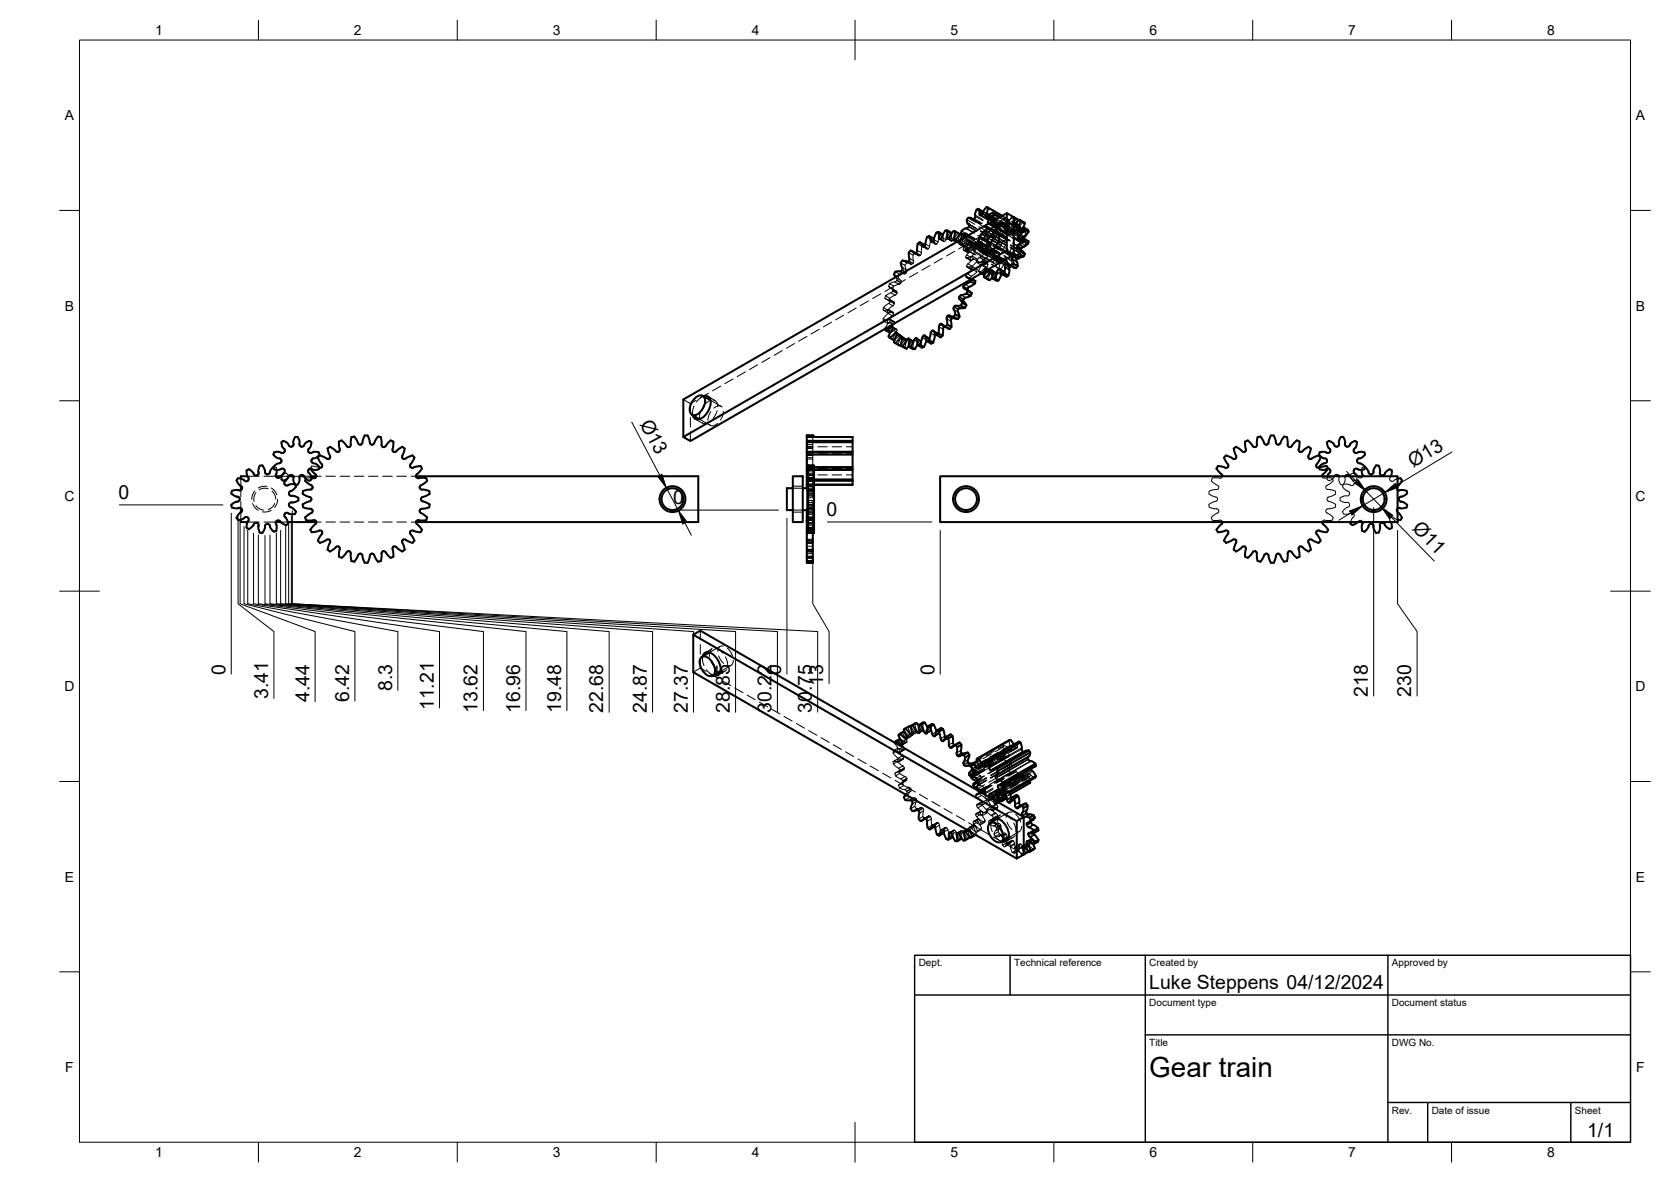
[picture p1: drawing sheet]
<svg xmlns="http://www.w3.org/2000/svg" width="420mm" height="297mm" viewBox="0 0 420 297" stroke-linecap="round" stroke-linejoin="round" font-family="sans-serif">
<defs><g id="words">
<text font-size="7" x="289" y="270.6">Gear train</text>
<g font-size="4.9">
<text x="160.8" y="106.4" transform="rotate(62 160.8 106.4)">Ø13</text>
<text x="355.3" y="117.7" transform="rotate(-31 355.3 117.7)">Ø13</text>
<text x="29.8" y="125.4">0</text>
<text x="169.3" y="126.7">0</text>
<text x="207.8" y="129.7">0</text>
<text x="354.9" y="133" transform="rotate(46 354.9 133)">Ø11</text>
<text x="56.7" y="169.6" transform="rotate(-90 56.7 169.6)">0</text>
<text x="98.6" y="173.7" transform="rotate(-90 98.6 173.7)">8.3</text>
<text x="196.4" y="169.6" transform="rotate(-90 196.4 169.6)">0</text>
<text x="207" y="172.3" transform="rotate(-90 207 172.3)">13</text>
<text x="234.9" y="169.6" transform="rotate(-90 234.9 169.6)">0</text>
<text x="67.4" y="175.7" transform="rotate(-90 67.4 175.7)">3.41</text>
<text x="77.8" y="176.4" transform="rotate(-90 77.8 176.4)">4.44</text>
<text x="87.8" y="176.4" transform="rotate(-90 87.8 176.4)">6.42</text>
<text x="109.1" y="178.5" transform="rotate(-90 109.1 178.5)">11.21</text>
<text x="120.1" y="179.1" transform="rotate(-90 120.1 179.1)">13.62</text>
<text x="130.8" y="179.1" transform="rotate(-90 130.8 179.1)">16.96</text>
<text x="141.1" y="179.1" transform="rotate(-90 141.1 179.1)">19.48</text>
<text x="151.7" y="179.1" transform="rotate(-90 151.7 179.1)">22.68</text>
<text x="162.6" y="179.1" transform="rotate(-90 162.6 179.1)">24.87</text>
<text x="172.9" y="179.1" transform="rotate(-90 172.9 179.1)">27.37</text>
<text x="183.5" y="179.2" transform="rotate(-90 183.5 179.2)">28.85</text>
<text x="194" y="179.1" transform="rotate(-90 194 179.1)">30.22</text>
<text x="204.1" y="179.2" transform="rotate(-90 204.1 179.2)">30.75</text>
<text x="343.9" y="175.1" transform="rotate(-90 343.9 175.1)">218</text>
<text x="354.9" y="175" transform="rotate(-90 354.9 175)">230</text>
<text x="289" y="248.5">Luke Steppens 04/12/2024</text>
<text x="399.1" y="285.7">1/1</text>
</g>
<g font-size="3.5">
<text x="39" y="8.8">1</text>
<text x="89" y="8.8">2</text>
<text x="139" y="8.8">3</text>
<text x="189" y="8.8">4</text>
<text x="239" y="8.8">5</text>
<text x="289" y="8.8">6</text>
<text x="339" y="8.8">7</text>
<text x="389" y="8.8">8</text>
<text x="16.3" y="30.2">A</text>
<text x="411.3" y="30.2">A</text>
<text x="16.3" y="78">B</text>
<text x="411.3" y="78">B</text>
<text x="16.2" y="125.9">C</text>
<text x="411.2" y="125.9">C</text>
<text x="16.2" y="173.7">D</text>
<text x="411.2" y="173.7">D</text>
<text x="16.3" y="221.6">E</text>
<text x="411.3" y="221.6">E</text>
<text x="16.4" y="269.4">F</text>
<text x="411.4" y="269.4">F</text>
<text x="39" y="290.8">1</text>
<text x="89" y="290.8">2</text>
<text x="139" y="290.8">3</text>
<text x="189" y="290.8">4</text>
<text x="239" y="290.8">5</text>
<text x="289" y="290.8">6</text>
<text x="339" y="290.8">7</text>
<text x="389" y="290.8">8</text>
</g>
<g font-size="2.5">
<text x="231" y="242.9">Dept.</text>
<text x="255" y="242.9">Technical reference</text>
<text x="289" y="242.9">Created by</text>
<text x="350" y="242.9">Approved by</text>
<text x="289" y="252.8">Document type</text>
<text x="350" y="252.8">Document status</text>
<text x="289" y="262.9">Title</text>
<text x="350" y="262.9">DWG No.</text>
<text x="350" y="279.9">Rev.</text>
<text x="360" y="279.9">Date of issue</text>
<text x="396" y="279.9">Sheet</text>
</g>
</g></defs>
<!-- layer: Visible -->
<g fill="none" stroke="#000" stroke-width=".51">
<path d="M233.6 59.3l-.2 .1a2.64 2.64 0 0 0-.8 2.1l-.3 .4M235.4 58.4l-.4 .9a1.43 1.43 0 0 1-.7 1.4h-.3l-.4-1.4 1.2 .8M236 58.3l-.6 .1M237 59.1l-1.1-.8 .2 1.6 .2 .2M237.7 57.9l-1 1.9-.4 .3M238.2 57.9h-.5M239.8 58l-1.1 1.6a.34 .34 0 0 1-.4 .4 .34 .34 0 0 1-.3-.5l.2-1.6 1 .6v.2M239.8 58l.4 .1M241.2 59.1l.1-.3-1.1-.6-.5 1.9 .1 .3M241.6 58.8l.3 .2M241.6 58.6l.6 .3 .7-.2 .1 .7-1.1-.6M241.8 58l-.1 .6"/>
<path d="M242.8 59.5l-.9-.5-.4 1.3M242.8 59.5l-1.2-.7-1.4 1.5-.3 .1M243.4 56.2a.66 .66 0 0 1 .2 .7 .66 .66 0 0 1-.5 .5l-.5 .1-.8 .5M243.4 56.2l.2 .2M243.4 54.7l.7 .1 .4 .4 .5-.2M243.4 54.7a1.08 1.08 0 0 0 0 1.5M244.2 54.8l.6 .4M245.5 52.7l-.3 1v.9l-.2 .4M246 52.5l-.4 .2M246.3 53.8l.2 .3M247 58.6a1.66 1.66 0 0 1 2.5-.6 3.5 3.5 0 0 1-2.6 4.6 1.67 1.67 0 0 1-.8-2.5zM247.2 53.2l-1.3-.7 .4 .6v.7"/>
<path d="M247.9 53.8l.3-.5 .2-1.2 3.6 2.1M247.9 53.8l-.1 .5 .2 .2M248.1 52.1l-.7 .8a1.24 1.24 0 0 1-.9 1.2M248.1 52l.3 .1M248.4 54.3l.5-.5 .8-.3 1.8 1M248.4 54.3l-.5 .2M249.2 57.7l1.9 1.1M249.4 57.8a1.39 1.39 0 0 1 1.5 .3 1.39 1.39 0 0 1 .3 1.5 4.7 4.7 0 0 1-3.2 4.1 1.22 1.22 0 0 1-1.3-1.1M249.7 53.5l.1 .3M251.2 54.7l-1.4-.8-.5 .9a1.28 1.28 0 0 0-.9 1.3l.1 .1M253.2 53.6l1.7 1v9.4l-1.7-1zM253.2 53.6l-81.4 46.8v9.4"/>
<path d="M254.8 54.5h.1M254.8 54.5l1.1 .6v.5M256.4 55.2l.2 .3M257.2 57.2l.5-1.1-1.1-.6-.4 1.1a.97 .97 0 0 0-.4 1.4l1.7-.8 1 .6M257.5 57.2l.1 .4M257.6 57.6l-.7 1a.92 .92 0 0 0-.7 1.4l.7-.2 .7 .2 1 .6-.1 .6M257.6 57.6l1 .7-1.4 1.6M257.7 56.1l-1.4-.9-1.4 1.5M258.5 57.8l.1 .5M226.9 67.9a.73 .73 0 0 1-1.1 .3 .83 .83 0 0 0-.9 .5 .83 .83 0 0 0 .3 1M226.9 65.5a1.6 1.6 0 0 0 .1 2l-.2 .4M226.9 65.5l1.2 .3 .4-.2"/>
<path d="M227.9 65.7l.2 .1M228.5 65.5v.1M229 62.9a2.02 2.02 0 0 0-.3 2.3l-.2 .3M229.3 63.1l.9 .5M231.3 60.9a2.19 2.19 0 0 0-.7 2.2l-.5 .6-1.1-.7M232.4 61.9h-.1M232.5 61.7l-1.3-.8 .8 1h.3M238.8 79.4l1.3 .7 .7 .1-1-.6-.6-.1a.7 .7 0 0 0-1 0 .7 .7 0 0 0-.1 .9l.1 1.2 1 .6v-.8a1.04 1.04 0 0 1 .3-1.5l.2-.1M239.8 77.2l-.1 .4 .5 1.4 1.1 .6-.5-1.4 .1-.4M239.9 77.2a.73 .73 0 0 1 1-.3l.7-.1 1 .6-.6 .1a.73 .73 0 0 0-1.1 .3M240.2 79l-.4 .6M241.3 79.6l-.4 .6"/>
<path d="M241.9 76.1l-.3 .7M242.2 72l.1 .4 2 1.3M242.2 72a1.13 1.13 0 0 1 1.1-.8l.7-.5 1.1 .6-.7 .5a1.13 1.13 0 0 0-1.1 .8M242.3 75.2l-.1 .5 .8 1-1.1-.6-.5-.8a.68 .68 0 0 1-.1-.8 .68 .68 0 0 1 .7-.4l1-.3 1.1 .6-1.5 .4-.3 .4M242.7 72.6l1.6 1.1M243 76.7l-.3 .7M243.3 73.1l-.3 .7M243.3 72.6v.3M244.2 70.2l-.2 .5M244.3 70.1l.9 .5M244.3 73.7l-.2 .7M245.3 70.6l-.2 .7"/>
<path d="M246.5 62.5l1.9 1.1M246.7 68.7l.6 .3 .3-.1M247.4 69.6l1.1 .7M247.4 69.6l.4 .2M248 68l-.6 1.6M248 67.9h.1M248.5 70.2l.4 .2M248.9 68.4l-1.1 1.4 1 .6M248.9 68.3l.3-.3h.4v2M249.5 69.7l-.7 .7M249.6 70l1 .6M250 69.9h-.4"/>
<path d="M250.7 68.2l-.7 1.7 1.1 .6 .7-1.8M250.7 68.2l.2-.4 .5-.2 .5 1.2 1.2 .8M251.1 70.5l-.5 .1M252.5 68.6l-.5 .3M253.2 63l-81.4 46.8 1.8 1 81.3-46.8M253.6 69.2l-.5 .3M253.8 66.6l1.7 .8-1.8-.9a.44 .44 0 0 0-.5-.3 .44 .44 0 0 0-.4 .4l-.3 2 1.1 .6 .2-1.1a1.09 1.09 0 0 1 .4-1.3M254.1 66.9l-.1 .1M254.5 65l.3 .6v.7l1.1 .6-.1-.9-.3-.4M254.9 66.3l-.5 .5M255.6 65v.6M255.7 62.1v.4l.4 .1 .5 .6 1.1 .6-.4-.5-1.2-.7"/>
<path d="M255.8 64.7l.4 .2M255.9 66.9l-.4 .5M256.2 64.6l-.6 .4M256.2 64.9l-.5 .1M256.3 63.8l-.8 .3a.71 .71 0 0 0-.8 .1 .71 .71 0 0 0-.2 .8M256.3 63.8l1.1 .6-.8 .3-.4-.1M256.4 64.7l-.2 .2M256.6 63.2l-.2 .6M257.4 62a.93 .93 0 0 0-.7 .9M257.4 62l-.5 .3M257.5 60.6l-.9 .7a.96 .96 0 0 0-.9 .8M257.5 60.6l1 .6-1.1 .8"/>
<path d="M257.6 60l-.1 .6M257.7 63.8l-.3 .6M176.7 99.5l1.9 1.1M176.9 99.6a1.39 1.39 0 0 1 1.5 .3 1.39 1.39 0 0 1 .3 1.4 4.7 4.7 0 0 1-3.2 4.1 1.22 1.22 0 0 1-1.3-1.1M222.5 82.6l.2 .4M223.9 83.6l-1.2-.6 1.6-.9a.42 .42 0 0 1 .2 .3 .42 .42 0 0 1-.2 .4l-.9 1.7 .3 .4M225 85.4l-.3 .1-1-.6 1.3-1.1a.33 .33 0 0 1 .5-.1 .33 .33 0 0 1-.1 .6l-.6 1.7 .3 .2M226.5 86.9l.4 .1M226.5 86.5l-.3 .4-1.1-.7 1.5-1.5a.3 .3 0 0 1 .3 0 .3 .3 0 0 1 0 .4l-.4 1.8 1.5 .7M228.4 85.1h.1M228.5 85.1l-.4 .2-1.2 1.7 1.1 .6 .5-.7M228.5 85.1l.2 .2-.2 1.8 1.1 .6h.4"/>
<path d="M229 87.1h-.5M230.7 86.6l-.7 1.1-1-.6 .9-1.7a.4 .4 0 0 1 .2-.4 .4 .4 0 0 1 .5 .1l.1 1.6 1.1 .7M231.3 86.6l-.6 .2M232.3 84.3l-.3 .4-.8 1.9 1.1 .6M232.3 84.3l.3 .1 .5 1.4 1 .6 .6-.3M232.3 87.2l-.5 .2M233 85.5l-.7 1.7M233.6 85.5l-.5 .3M235.2 84l-.5 2.1M236 83.8l-.5 .4M237 84.4l-.5 .4a2.66 2.66 0 0 1-1.6-1.3l-.1-.3a.49 .49 0 0 0-.6 0 .49 .49 0 0 0-.2 .5l-.4 1.8 1.1 .6M237.3 81.9l1.5 .8-1.6-.9-.5-.4-.3 .1a1.33 1.33 0 0 0-.3 1.4l-.2 .9 1.1 .6 .1-.9a1.34 1.34 0 0 1 .4-1.5"/>
<path d="M238.2 81.6l-.5 .5M239.3 82.2l-.5 .5M62.2 119.7h-1.6v.6M63.9 119.2l-.7-.8-.6-.5-.2 .1-.4 .2v.5l.5 1.3M65 118.8a.63 .63 0 0 1-.4 .7 .63 .63 0 0 1-.7-.3M66 117l.6 1.4a.61 .61 0 0 0 .7 .8M66 117h-.7l-.3 1.2v.7M68.8 117.3l-.9 1.2a.58 .58 0 0 1-.6 .7M68.9 113.7l1.1-.2 .8 .3M68.9 117.9l1.1 .2 .8-.3a.63 .63 0 0 1 .7 .2 .63 .63 0 0 1 0 .8l-.4 .4-.3 .9v.4l.5 .3M68.9 113.7l-.1 .3a1.83 1.83 0 0 0 1.8 1.3l.2 .6-.2 .4a1.9 1.9 0 0 0-1.8 1.3l.1 .3M69.3 119.7h1.3"/>
<path d="M69.4 119.3a.63 .63 0 0 0 .3 .7 .63 .63 0 0 0 .7-.1M69.6 118.1l-.2 1.2M70.6 119.7l-.2 .2M71 119.3l-.4 .4M71.2 110.8l1 .5 .6 .9h.5M71.3 110.8l-.4 .2a1.76 1.76 0 0 0 .7 2l-.2 .7-.6 .1M72.6 119.7h1.2M73.5 112.2h-.2M73.8 111.6l-.1-.6 .3-.8 .2-.4h.4h.2l.4 .7 .1 1.1M73.8 111.6l-.3 .6M75.3 111.6l.3 .6M75.3 119.7h1.1"/>
<path d="M75.6 112.2h.2M76.4 119.6a.62 .62 0 0 0-.7-.2 .62 .62 0 0 0-.4 .6M76.4 112l-.6 .2M77.8 110.8l-1 .5-.4 .7M77.8 110.8l.3 .2a1.87 1.87 0 0 1-.6 2l.2 .6 .6 .2M78 117.8l1.3 1.4a.6 .6 0 0 1 .1 .8 .6 .6 0 0 1-.8 .1h-.3M78 117.7h.1M78.2 119.7h1.3M78.3 113.8l1.1-.3 .7 .2 .2 .3a1.87 1.87 0 0 1-1.8 1.3l-.2 .4 .2 .6a1.96 1.96 0 0 1 1.8 1.3l-.2 .3-.7 .2-1.1-.3a.65 .65 0 0 0-.7 .2 .65 .65 0 0 0 0 .8l.6 .9 .1 .8-.2 .1-.3 .2-.7-.3-.7-.9M79.9 115l1 1.7a.56 .56 0 0 1 0 .6 .56 .56 0 0 1-.6 .2M85.2 111l.2 1.9a.55 .55 0 0 1-.2 .6 .55 .55 0 0 1-.7-.1l-1.5-1.1-.4 .3-.2 .1 .6 1.8a.56 .56 0 0 1-.2 .7 .56 .56 0 0 1-.6 .1l-1.8-.8-.5 .5M85.2 111l.7-.3 1.4 1.6h.6"/>
<path d="M90.7 111.7l-.6-.2-1-1.8-.7 .2-.2 2.1-.4 .3M90.7 111.7l.4-.3 .6-2h.7l.6 2 .5 .3M98.9 111l-.7-.3-1.2 1.4a.56 .56 0 0 1-.7 .2 .56 .56 0 0 1-.4-.5l-.2-1.9-.7-.2-1 1.8-.5 .2M98.9 111l-.2 2.1 .2 .4M101.2 112.3l.6 .4-.6 1.8a.56 .56 0 0 0 .1 .7 .56 .56 0 0 0 .7 .1l1.7-.8 .5 .5M101.2 112.3l-1.7 1.2h-.6M103.2 117.3l.5 .3 2-.5 .4 .6-1.3 1.5a.56 .56 0 0 0-.2 .6 .56 .56 0 0 0 .6 .4l1.5-.1h.5l.1 .3 .1 .4-1.6 1.2a.56 .56 0 0 0-.3 .6 .56 .56 0 0 0 .6 .4l1.8 .4 .1 .5v.2l-.4 .3-1.3 .5a.54 .54 0 0 0-.5 .5 .54 .54 0 0 0 .5 .6l1.3 .5 .4 .3v.2l-.1 .5-1.8 .4a.56 .56 0 0 0-.6 .4 .56 .56 0 0 0 .3 .6l1.6 1.1M104.2 115l-1.1 1.8 .1 .5M104.6 119.7h71v11.5h-71M174 104.2l1.9 1.2M174.5 100.3a1.66 1.66 0 0 1 2.5-.5 3.5 3.5 0 0 1-2.6 4.6 1.67 1.67 0 0 1-.8-2.5zM199.3 119.7h2.5v11.5h-2.5z"/>
<path d="M202.9 118.1v-.2h.3v.3h1.5v2M202.9 118.1v2.4M202.9 113.5v.2M202.9 109.4h1.5v.3h-1.5zM202.9 109.7l11.5 .1M202.9 118.1h.3M202.9 113.5h11.5M202.9 109.4h1.5M203.2 118.2v2M203.2 117v.9h1.5v.3M203.2 117.4h-.3v.5M204.4 109.7v.1"/>
<path d="M204.7 117h-1.5h1.5v.9h9.7M204.7 117.4h9.7M204.7 118.1h9.7M214.4 109.8v11M214.4 114.2h-11.5v3.2M214.4 111.1h-11.5v2.4M214.4 113.7h-11.5v.5M214.4 110.8h-11.5v.3M214.4 109.8h-11.5v1M236.4 119.7h115v11.5h-115zM307.8 115l1 1.8v.5M308.7 117.4l-.4 .2-1.6-.4-.5-.1-.1 .2-.2 .4 1.4 1.6 .1 .4"/>
<path d="M308.8 117.3v.1M310.8 112.3l1.7 1.2h.6M310.8 112.3l-.6 .4 .6 1.8a.56 .56 0 0 1-.1 .7 .56 .56 0 0 1-.7 .1l-1.7-.8-.5 .5M313.1 111l.2 2.1-.2 .4M316.2 109.9l-.2 1.9a.56 .56 0 0 1-.4 .5 .56 .56 0 0 1-.6-.2l-1.3-1.4-.6 .3M316.2 109.9l.7-.2 1.1 1.8 .4 .2M318.5 111.7h-.1M319.5 109.4l-.6 2-.4 .3M319.6 109.4h.7l.6 2 .4 .3M322.9 109.7l-1.1 1.8-.5 .2M322.9 109.7l.7 .2 .2 1.9a.57 .57 0 0 0 .4 .5 .57 .57 0 0 0 .6-.2l1.3-1.4M326.1 110.7l.7 .3"/>
<path d="M326.7 111l-.2 2.1 .3 .4M329.6 112.7l-.7 2 .3 .5M329.6 112.7l-.6-.4-1.7 1.2h-.5M331.6 114.5l-2 .8-.4-.1M331.6 114.4l.5 .6M332 115l-.9 1.7a.57 .57 0 0 0 0 .6 .57 .57 0 0 0 .6 .2l1.9-.4M333.6 117.1l.3 .7-1.4 1.5-.1 .4M333.7 113.8l-.6-.2h-.9l-.4 .1-.2 .5 .9 .8 .7 .2a.63 .63 0 0 1 .5 .6 .63 .63 0 0 1-.5 .6l-1 .4-.6 .6 .2 .3a1.87 1.87 0 0 0 2.1 0l.5 .4M334.2 110.8l.9 .5 .5 .7M334.2 110.8l-.5 .3v.4l.2 .8 .6 .7-.1 .5M334.4 118.1l.1 .5-.7 1.1M334.4 113.5l-.3 .3h-.4"/>
<path d="M335.6 119.6l-.1 .1M335.6 112l.6 .2M335.6 119.6l.4-.2 .7 .3M336.4 112.2h-.2M336.7 111.6l-.3 .6M337.1 109.8l-.4 1v.8M337.2 109.8h.5l.2 .4 .3 .8v.6M338.2 111.6l.3 .6M338.5 112.2h.2M339.3 119.7a.67 .67 0 0 0-1.1 0M340.7 110.8l-1 .5-.5 .9h-.5M340.7 110.8l.4 .2a1.84 1.84 0 0 1-.7 2l.2 .6 .6 .2"/>
<path d="M341 119.3l.4 .4M341.2 113.8l1.1-.3 .8 .2 .1 .3a1.87 1.87 0 0 1-1.8 1.3l-.2 .4 .2 .6a1.96 1.96 0 0 1 1.8 1.3l-.2 .3-.7 .2-1.1-.3a.63 .63 0 0 0-.7 .2 .63 .63 0 0 0 0 .8l.6 .9M341.4 119.7h.1M342.4 118.1l.2 1.2M342.6 119.3v.4M343.1 117.3l.8 .9 .2 .6M346 117l-.6 1.2a.67 .67 0 0 1-.3 .9 .67 .67 0 0 1-.9-.3M346 117h.7l.3 1.4a.69 .69 0 0 0 .1 .9 .69 .69 0 0 0 1-.1M349.4 117.9l-1 .7-.3 .6M349.4 117.9l.6 .3M350 118.2l-.3 1.5M58.1 124l1.2 .8a.71 .71 0 0 1 1 .6 .71 .71 0 0 1-1 .7l-1.1 .8 .1 .6 1.6 .2a.58 .58 0 0 1 .9 .2"/>
<path d="M60.1 123.3l-.6-.2-1.2 .2-.1 .7M60.6 130.6v.6h1.6M60.6 122.1v1.1M60.6 127.7v1.1M60.6 128.7l-.5 .4a1.22 1.22 0 0 0-.5 1.2l.2 .4 .5-.1 .7-.2 .6-.4M60.6 122.1l.3 .4-.1 .5M60.8 123l-.7 .2M60.8 127.9v.2M60.9 128.1l-.3 .6M61.6 130h.7M62.3 120.8a1.13 1.13 0 0 1-1.3-.4l-1.2-.2-.2 .3a1.33 1.33 0 0 0 .6 1.4l.4 .3M62.3 130l.1 .2a1.17 1.17 0 0 1-.3 1.2l-.1 1.2 .6 .4 1-.9a.69 .69 0 0 1 .7-.8 .69 .69 0 0 1 .7 .7"/>
<path d="M62.5 120v.5l-.2 .3M65 132v.7l.3 1.1 .7 .1M67.3 131.7a1.07 1.07 0 0 1 .7 1l.8 .9M67.3 131.7h-.2a1.12 1.12 0 0 0-.6 1.1l-.5 1.1M69.3 131.2h1.3M69.4 131.6l.2 .6-.1 1.2-.7 .2M70.6 131.2a.64 .64 0 0 0-.8-.4 .64 .64 0 0 0-.4 .8M70.6 131.2l1.4 .8M72.1 120.4l-.1 .2a.72 .72 0 0 0-.4 1.1 .72 .72 0 0 0 1.1 .1l1-.1a.68 .68 0 0 1 .7 .6l-1 1a.67 .67 0 0 0-.7 .6 .67 .67 0 0 0 .5 .7M72.4 131.2h7.1M72.5 131.5l-.5 .5M73.2 124.6h.7l1.1 .5"/>
<path d="M75 125.8l-1.3 .5a.71 .71 0 0 0-1 .4 .71 .71 0 0 0 .7 .9l.8 .7 .2 .3-.1 .2-.1 .4-1.5-.1a.71 .71 0 0 0-1.1 0 .71 .71 0 0 0 .3 1.1l.6 1.3M75 125.1v.7M75.3 120v.8l-.3 .7-.2 .3h-.6l-.5-1.2 .1-.6a.64 .64 0 0 0-.4-.6 .64 .64 0 0 0-.7 .2l-.5 .7-1 .5M76.7 130l.3 .7h1.9a.56 .56 0 0 1 .6 .3 .56 .56 0 0 1-.2 .7l-1.3 1.4 .3 .4 .1 .3 .5-.1 1.4-.4a.56 .56 0 0 1 .6 .2 .56 .56 0 0 1 0 .7l-1 1.7M76.9 120.3l-.2 .5 1.6 1.2a.56 .56 0 0 1 .3 .6 .56 .56 0 0 1-.5 .4l-1.9 .4-.1 .5v.2l.4 .3 1.4 .5a.54 .54 0 0 1 .4 .5 .54 .54 0 0 1-.4 .6l-1.8 .7v.3l.1 .5 1.9 .4a.56 .56 0 0 1 .5 .4 .56 .56 0 0 1-.3 .6l-1.6 1.1M79.9 135.9l.5 .5 1.8-.8a.56 .56 0 0 1 .7 .1 .56 .56 0 0 1 .1 .6l-.5 1.4a.79 .79 0 0 0 .5 .9l1.6-1.2h.6M85.2 137.4l.3 .4-.3 2.1M85.2 139.9l.7 .3M87.8 138.5l-.5 .1-1.4 1.6M87.8 138.5h.1M87.8 138.6l.4 .3 .2 2.1 .7 .1M90.7 139.1l-.6 .2-1 1.9"/>
<path d="M90.7 139.1l.4 .3 .4 1.6a.8 .8 0 0 0 .9 .4l.6-1.8a.56 .56 0 0 1 .5-.5 .56 .56 0 0 1 .6 .4l.9 1.7M96.4 138.5l-.5 .4-.1 2.1-.8 .1M96.4 138.5l.5 .1 1.3 1.6 .7-.3M98.9 137.4h.6l1.7 1.2M98.9 137.4l-.2 .4 .2 2.1M103.2 133.6l-.1 .5 1.1 1.8M104.2 135.9l-.5 .5-1.7-.8a.56 .56 0 0 0-.7 .1 .56 .56 0 0 0-.1 .6l.6 1.9-.6 .4M107.4 130l-.2 .7h-2a.56 .56 0 0 0-.6 .3 .56 .56 0 0 0 .2 .7l1.3 1.4-.4 .7-2-.5-.5 .3M199.3 122.7h-1.5v5.5h1.5M201.8 122.7h1.4M201.8 128.2h1.4M202.9 120.8v1"/>
<path d="M202.9 133.8v2.1h1.5v.5M202.9 130.8v2.3M202.9 128.2v1.8M202.9 121.8v.9M202.9 139.9v.3h1.5v.8M202.9 138.6v1.3h1.5v.3M202.9 138.2v.4h1.5v1.3M202.9 136.4v1.8h1.5v.4M202.9 135.9v.5h1.5v1.8M202.9 130v.8M202.9 120.8h.3M202.9 133.1v.7"/>
<path d="M202.9 121.8h.3M202.9 133.8h.3M202.9 133.1h.3M202.9 130.7h.3M202.9 130h.3M202.9 130.8h.3M203.2 127.8v2.4M203.2 124v2.9h1.5v.6M203.2 123.3v.7h1.5v2.9M203.2 120.2v.5h1.5v2.4M203.2 120.7v2.4M203.2 133.8l1.5 .1z"/>
<path d="M203.2 133v.8M203.2 132.6v.4h1.5v.8M203.2 130.7v1.9h1.5v.4M203.2 130.2h1.5v.5h-1.5zM203.2 127.5v.3M203.2 126.9v.6h1.5v.3M203.2 123.1v.2h1.5v.7M203.2 120.2h1.5v.5M203.2 120.5h-.3v.3M203.2 127.8h1.5M203.2 123.1h1.5M204.4 133.9v2"/>
<path d="M204.7 127.8v2.4M204.7 130.7v1.9M204.7 123.1v.2M204.7 120.8h9.7M204.7 120.5h9.7M214.4 120.8v1h-9.7M307.4 131.2l-.1 .4-1.4 1.5a.9 .9 0 0 0 1.3 .5l1.1-.3 .4 .2M307.8 135.9l.5 .5 1.7-.8a.55 .55 0 0 1 .7 .1 .55 .55 0 0 1 .1 .6l-.6 1.9 .6 .4M308.8 133.5v.1M308.8 133.6v.5l-1 1.8M313.1 137.4l.2 .4-.2 2.1M313.1 137.4h-.6l-1.7 1.2"/>
<path d="M315.6 138.5l-.5 .1-1.4 1.6-.6-.3M315.6 138.5l.4 .4 .2 2.1M318.4 139.1l-.4 .2-1.1 1.9M318.4 139.1l.5 .3 .6 2M321.3 139.1l-.4 .3-.6 2h-.7M321.3 139.1l.5 .2 1.1 1.9M324.2 138.5l.5 .1 1 1.3a.78 .78 0 0 0 1.1 0M324.2 138.5l-.4 .4-.2 2.1-.7 .1M326.7 137.4l-.2 .4 .2 2.1M326.8 137.4h.5l1.7 1.2 .6-.5M326.8 137.3v.1M329.2 135.6l.4-.1 2 .9"/>
<path d="M329.2 135.6l-.3 .6 .7 2M332.1 135.9l-.5 .5M332.4 131.2l.1 .4 1.4 1.5-.3 .7M333.6 133.8l-1.9-.5a.57 .57 0 0 0-.7 .2 .57 .57 0 0 0 .1 .7l.9 1.7M339.5 131.5l.5 .5M339.6 131.2l-.1 .3M341.4 131.2l-1.4 .8M341.4 131.2h.1M342.6 131.6l-.2 .6 .1 1.2 .6 .2M342.6 131.2v.4M344.1 132.1l-.2 .6-.8 .9M344.7 131.7h.2a1.07 1.07 0 0 1 .5 1.1l.6 1.1"/>
<path d="M344.7 131.7l-.5 .4M349.4 133l-1.1-.9a.72 .72 0 0 0-.9-.7 .72 .72 0 0 0-.4 1.1l-.3 1.3-.7 .1M349.7 131.2l.3 1.4M350 132.6l-.6 .3M351.4 128.8l.7 .6 .4 .8-.4 .5-.7-.1M351.4 120.3l.7-.1 .4 .5-.4 .7-.7 .7M351.4 123.2h.5M351.8 123.3l.7-.2 1.2 .2M352.2 126.1l.6 .1 1 .7-.1 .6M352.2 124.8a.63 .63 0 0 0-.5 .6 .63 .63 0 0 0 .5 .6M353.7 127.5l-1.2 .3-1.1-.1M353.7 123.3l.1 .7"/>
<path d="M353.8 124l-1 .7-.6 .1M174.3 159.5l81.4 46.9M202.9 141h1.5v.2h-1.5zM202.9 140.2v.8M202.9 141.2v.2h1.5M202.9 141.4h1.5M204.4 141.2v.2M316.2 141l.8 .1M176.2 165.4a1.66 1.66 0 0 1 2.5 .5l.7 1a2.32 2.32 0 0 1-.2 2.9 2.51 2.51 0 0 1-2.9-1.8 2.91 2.91 0 0 1-.1-2.6zM176.7 165a1.39 1.39 0 0 1 1-1.1 1.39 1.39 0 0 1 1.4 .4 4.7 4.7 0 0 1 1.9 4.8 1.22 1.22 0 0 1-1.6 .6M178.4 164l-1.9 1.1M181.1 168.7l-1.9 1.1"/>
<path d="M225.2 186.3l-.2 .4M226.2 184.4l-.3 .4 1 1.8v.5M226.4 185.8l-1.3 .5 1.5 .9 .3-.1M227 187l-.1 .1M227.5 184l-.3-.2-1 .6 1.4 1.2 .3 .1M227.6 183.1l-.3 .2 .7 1.9v.4M227.7 199.7a.92 .92 0 0 0-.1 1.2 .92 .92 0 0 0 1.2 .2l.6 .3M228 185.6h-.1M229 182.8l-.3-.3-1.1 .6 1.3 1.5 .4 .1M229.3 184.6v.1M229.4 182.3l-.4 .1M230 181.8l-1 .6 .4 1.9-.1 .4"/>
<path d="M230.5 181.7l-.5 .1M231 182.4l-.5-.7-1.1 .6 1.3 1.9h.3M231 182.2h.5M232.1 181.6l-1.1 .6 .2 1.8-.2 .2M232.1 181.5l.4 .1M232.5 181.6l-1 .6 1 1.9 .3 .2M232.5 181.6l.7 1.1M232.8 184.3h.1M233.2 182.5l.6 .2M234.3 182l-1.1 .6-.1 1.6-.2 .1M234.3 181.9l.5 .2M234.8 182.1l-1.1 .6 .8 2.1a.32 .32 0 0 0 .3 .2 .32 .32 0 0 0 .4-.2l.4-1.2 1-.6 .6 .2"/>
<path d="M234.8 182.1l.7 1.7M235.6 183.5l.5 .3M238 185.1l.5 .4M239 184.5a2.66 2.66 0 0 0-1.6 1.3l-.1 .3a.51 .51 0 0 1-.8-.5l-.4-1.7 1.1-.7 .5 2.2M239 184.5l.5 .4M239.9 187.2l.1 .1M240.2 187.2l.5 .5M240.7 189.8l.1 .1M240.7 189.9l.4 .2 1.2-.4 1-.6-.9 .2-1.1 .7M241.3 186.6l-1.6 .9-.5 .5-.2-.1a1.26 1.26 0 0 1-.4-1.5l-.2-.8 1.1-.6 .1 1.7 .3 .5M241.3 186.6l-1.5 .8M241.3 186.6l.5 .5"/>
<path d="M242.2 189.5l-.3-.1a1.05 1.05 0 0 1-.2-1.5v-.8l-1 .7-.2 1.5 .2 .5M242.3 189.7l.4 .6M242.3 192.1a.72 .72 0 0 0 1.1 .4l.7 .1M243.4 189.1l.4 .6M243.7 194.8l.4 .3a1.7 1.7 0 0 1 1.7 1.1M244.1 192.5l.3 .7M244.2 192.5l-.1 .1M244.3 192l-.1 .2a2.58 2.58 0 0 0 1.2 1.8l.2 .6M244.5 193.1l-.8 1.1 .1 .5M244.6 191.8a.85 .85 0 0 1-1.2-.3l-.1-.4 .5-1.4-1.1 .6-.5 1.4 .1 .4M244.7 197.3a1.11 1.11 0 0 0 1.1 .8l.7 .5M244.8 194.1l.2 .3"/>
<path d="M244.8 193.5l-.1 .2 .1 .4M245.3 194.8l-.4-.1a.52 .52 0 0 0-.6 .2 .52 .52 0 0 0 0 .6l.8 .6 .5 .1M245.5 194.1l-1.1 .7M245.6 194.6l-.3 .2M245.6 196.1a.82 .82 0 0 1 .5 1.1M245.6 198.3l.2 .3M245.6 191.2l-1.3 .8 .8 .4 .7 .6 .3-.1M245.8 196.4v.4M245.8 196.2l-1 .7-.1 .4M245.8 196.2h.1M245.8 196.8l.3 .4M245.9 197.4l-.3 1"/>
<path d="M245.9 196.3l-.7 .4M245.9 190.6l-.3 .1M246.1 197.2l-.2 .2M246.5 198.6l.2 .5M246.9 198.4l-.2 .4-.5 .1M246.9 198.4a.68 .68 0 0 1 .8 .8M247.3 198.4l-.6 .4M247.6 198.7l-.8 .5M247.7 199.2v.5M248 191l.5 .3M250.6 193.3l.3 .5M250.6 194.8a.68 .68 0 0 0 .3 1.1"/>
<path d="M250.9 197.7l1.4 2M252.1 197.3l8.4-4.8-8.5 4.9-.9-.1-.2 .4M252.2 196.6l.1 .5M252.3 199.7l-.1 .4M252.4 200a1.76 1.76 0 0 1-1.7-.9h-.3l-.1 .4 .4 .8 .2 1.1 .2-.1M252.5 199.4l.5 1.1a1.18 1.18 0 0 0 .9 1.2l.2-.7a2.07 2.07 0 0 1 1.5-1.2l.5 .3M252.6 199.6l-.3 .1M253.6 198.8l.7 1.8M254.1 185.9l-8.5 4.8 .1 1 .5 .9-.1 .4M256.2 186.4l-8.2 4.6-.3 .7-.1 .9a.92 .92 0 0 1-.9-1l-.8-1 8.1-4.7 .9 1.2M256.2 186.3l.4 .3M256.6 186.6l.3 1v.6"/>
<path d="M256.6 186.6l-8.2 4.7 .4 1a1.09 1.09 0 0 0 .3 1.3M256.9 188.2l.4 .8M258.5 190.2l.1 .7M258.6 190.9l.3 .3 .5 .1 .9 .6-8.1 4.7-.8-.6h-.5M258.7 188.6l.3 .5M258.7 188.6l-.8 .1-8.1 4.7M258.7 188.6l-8.2 4.7h-.6l-.4 .5-.4-.2M259 196.2v.5l-5 2.9M259 189.1l-.2 1-8.2 4.7M259 189.1l-8.1 4.7-.3 1M259.1 193.3l1.4 1.7-6.9 4M260.3 195.4l-6.5 3.8"/>
<path d="M260.3 191.9l.2 .5M260.5 195l-.2 .4M229.3 201.5l.1 .4a1.41 1.41 0 0 0 0 1.9l.9-.1a.65 .65 0 0 1 .8 .1 .65 .65 0 0 1 0 .9l-.1 .3a.98 .98 0 0 0 .5 1.3l1-.7 .3 .1M230.6 203.5l-.2 .1M232.7 205.7l-.9 .5M232.8 205.7l.1 .1M232.9 205.8l.2 .5a2.13 2.13 0 0 0 .6 2.1M235 207.6l-1.3 .9 .8-1.1a.56 .56 0 0 1 .7 .6l.1 .8a1.04 1.04 0 0 0 .8 1.2M236.9 208.6l.3 .4 .7 1.9M236.9 208.6h-.4l-.4 1.4 1.2-.8M237.9 210.9l.6 .1M239.5 210.3l-1.1 .7 .2-1.6a.4 .4 0 0 1 .5-.1 .4 .4 0 0 1 .2 .4l.9 1.7h.5"/>
<path d="M240.7 209.4l-.2 .2 .2 1.8 1-.6v-.2M240.7 209.4l.4 .2 1.2 1.7 .4-.2M242.4 208.9l.3 .1 1.4 1.5 1.2-.7-.9 .5-.4-1.3M242.4 208.9l-.2 .2 .5 2 1.1-.5-.1-.4M244.4 210.3l-.3 .2M248.7 207.1a1.66 1.66 0 0 1 2.5 .6l.7 1a2.32 2.32 0 0 1-.2 2.9 2.51 2.51 0 0 1-2.9-1.9 2.91 2.91 0 0 1-.1-2.6zM249.2 206.7a1.39 1.39 0 0 1 1-1.1 1.39 1.39 0 0 1 1.4 .4 4.7 4.7 0 0 1 1.9 4.9 1.22 1.22 0 0 1-1.6 .6M249.7 200.3l-.2-.6-.5-.3-.2 .2v.8M249.7 200.3l.6 .9M249.7 200.3l-.5 .3M250.9 205.7l-1.9 1.1M250.9 201.4l-.2 .1"/>
<path d="M252 200l.2 1.1-.2 .2-.5-.1-.5-1M253.6 210.5l-1.9 1.1M254.5 200.3l.5 .4M255.7 206.4l1.7-1.1v9.4l-1.7 1.1zM256.2 201.7l-.1-1.6-1.1 .6 .2 1.8 .2 .4M256.3 201.7l.2 .6M256.5 202.3l.2 .2M256.9 202.5l.4 .5M257 204.3a.81 .81 0 0 0 .6 1M257.3 203l1.1-.6-.1 1-.3 .4 .1 .5M257.3 203v.7l-.3 .6M257.3 214.8h.1"/>
<path d="M257.4 205.3l-81.3-46.8-1.8 1v9.4l81.4 46.9M257.4 212.6l.2 .2M257.6 212.8l1.2 1.3 1.4-.9M258 201.9l-1.8 .8-.3 .5-.5-.3M258 201.9l-1.7 .8M258 201.9l.4 .5M258.1 204.3a.62 .62 0 0 0 1 .3l.8 .3-1.1 .6-.8-.3-.4 .1M258.4 213.7v.5l-1.1 .6M258.6 209.7l.3 .6M258.6 209.5v.2M258.9 205.5l.2 .6M259.1 206.1l-.4 .6-.4 .1"/>
<path d="M259.1 213.8l-.2 .3M259.2 206.4a1.04 1.04 0 0 0 1 1l.8 .7-1.1 .6-.8-.7a.86 .86 0 0 1-.8-1.2M259.7 209.4l1.4 1.7-1 .6-1.2-1.4M259.7 212.1l.5 1.1M259.9 204.9l.3 .6M260 208.7l.1 .6M260.1 211.6l-.1 .5M260.2 205.5l-.4 .5-1.2 .7M260.2 205.5l-1.1 .6M261 208.1l.1 .6-1.3 .7-.4 .1-.7-.2-.1 .2M261.1 211l-.1 .5-1.1 .6-1.6-.8a.75 .75 0 0 0 .3 1.2l.5 1.3 1.1-.6"/>
<circle cx="169.1" cy="125.4" r="2.74"/>
<circle cx="169.1" cy="125.4" r="3.2"/>
<circle cx="242.9" cy="125.4" r="2.74"/>
<circle cx="242.9" cy="125.4" r="3.2"/>
<circle cx="345.4" cy="125.4" r="2.74"/>
<circle cx="345.4" cy="125.4" r="3.2"/>
</g>
<!-- layer: Hidden -->
<g fill="none" stroke="#000" stroke-width=".25">
<path d="M233.1 59.6l1 .6 .6-.3M235.4 58.4l1.1 .7 .5-.2M236.5 59.1l-.7 1.8-.3 .4h-.4l-.3-1.2M237.7 57.9l1.1 .6h.4M238.1 59.9l1.1 .6M238.8 58.5l-1 1.9-.4 .3-.2-.1-.2-1.5M239.8 58l1.5 .8M240.8 58.7l-1.4 1.9-.3-.2 .1-1.7M241.2 59.1l-.4 1.6 .1 .3M241.6 58.6l2 1.1M241.8 58l2 1.2M242.6 59.4l-1.3 1.5-.4 .1"/>
<path d="M242.8 59.5l.2 .2M243 58.7l2 1.2M243 59.7l-.8 1.8 .1 .4 .3 .1 1.5-1.2M243.1 55.2l2 1.2M243.4 54.7l2 1.2M243.6 56.3l2 1.2M243.6 56.4l1.9 1M244.5 55.2l2 1.2M244.8 55.2l1.7 .9M244.8 59.8l2.1 1.2M245.5 52.7l2 1.2M246.1 57l2.1 1.2"/>
<path d="M246.2 59.6l-2 1.2M246.4 54.1l1.9 1.2M246.4 56.5l2.1 1.2M246.5 58l2.1 1.2M246.6 58.1l2.1 1.2M247 59.8l2 1.1M247.2 53.2l1.4 .8M247.5 56.7l2.1 1.2M247.5 57l2.1 1.2M247.9 58.7l.3 .2 .2 .9M247.9 58.7l2.2 1.3M248 54.5l2 1.2"/>
<path d="M248.1 52.1l2 1.1M248.6 54.5l2 1.2M248.8 59.7l-.3 .6-1.1-.6 .5 .9M248.9 59.3l1.1 .7M249.2 58.7l2 1.2M249.3 57.8l-2 1.2M249.4 55.8l2.1 1.2M249.4 57.8l-.7 .4-1.1 1.1M249.6 58.3l1.9 1.1M249.6 56.2l2 1.2M249.6 54.6l2.1 1.2M249.6 59.8l1.9 1.1"/>
<path d="M249.7 57l.1-.6 2 1.2M249.7 59.9l2 1.1M249.8 56.4l-.4-.3-.9 .1 2 1.2M250.5 57.9l1.8 1M250.6 57.5l-.1 1a.91 .91 0 0 1-.5 1.5l-.5-.3h-.7l-1-.6-.4 .6M250.6 58.7l2 1.2M250.6 58.5l1.7 1M250.8 59l-1.6 1.5M250.8 57.5l1.1 .6M251 56.3l2.1 1.2M251.1 57.1l-.5 .4-1-.6-.1 1a.98 .98 0 0 1-.5 1.5 .99 .99 0 0 0-1.2-.3M251.1 53.8l2.1 1.2"/>
<path d="M251.1 58.8l2.7 1.6M251.2 54.7l1.3 .7M251.5 54.5l1.1 .6M251.5 58l2.1 1.2M251.7 56.2l2 1.2M251.7 58.1l-2-1.1-.8 .5-.5 .1a.86 .86 0 0 0-.5 1.1M251.8 58.8l.9 .5 .3 1.1M252 54.2l1.7 1M252 55.1l.5-.2 1.1 .6 .2 .8-.1 .6a.39 .39 0 0 0 .5 .3 .39 .39 0 0 0 .3-.4l1-1.7M252.4 56l-2 1.2M252.5 57.6l2 1.2M252.5 54.9l.3 .9-.1 .4a.39 .39 0 0 0 .4 .4 .39 .39 0 0 0 .4-.4l.9-1.7 1.1 .6h.4"/>
<path d="M252.6 58l2.1 1.2M252.7 56.4l1.4 .8M252.7 58.7l2.1 1.2M252.8 56.6l1.1 .6M252.9 58.2l2 1.2M253.1 55.7l-.4 1a1.46 1.46 0 0 1-.6 1.4h-.3l-.4-.8-1.4-.8-.4 .4M253.6 55.5l-.5 .2-1.1-.6-.4 1a1.46 1.46 0 0 1-.6 1.4h-.2l-.3-.6-.5-.4M253.6 56l2 1.2M253.6 55.7l2.1 1.2M254.1 58l2 1.2M254.2 55.6l2 1.1M254.4 54.5h.4"/>
<path d="M254.5 56.7l1.1 .6M254.6 56.7h.3M254.6 59.8l2 1.2M254.8 55.8l1.7 1M254.8 54.5l-.4 1.9 .2 .3M254.9 54.6l-1.5 .8M255.7 59.8l2 1.1M255.8 58l1 .6M255.9 55.6l-.4 1.4 .1 .3M256 60l2 1.1M256.7 57.8l1.3 .7M256.7 57.5l1.1 .7"/>
<path d="M257.2 59.9v.7l.9-.1 .5 .1M257.2 57.2l-.3 .6a.39 .39 0 0 0-.2 .5 .39 .39 0 0 0 .5 .2l.5-.5 .8-.2M257.4 55.8l-1.4 1.5h-.4M212.2 79.2l-2.1 1.2M215.3 77.4l-2.1 1.2M218.4 75.6l-2.1 1.2M221.5 73.8l-2.1 1.2M222.1 77.3v.6M222.5 75l1.3 .4-.2 .7-1.5 1.2 1.1 .6 1.4-1.1 .3-.5-.1-.4-1.2-.3M222.5 75l1.1 .6M222.7 74.3l-.2 .7M223.2 77.9l-.1 .7-1-.7 1.5 .1-.1 .6-1.4 1.5 1 .6 1.6-1.8-.2-.4-1.4 .1"/>
<path d="M223.5 77.9l1.1 .6M223.7 71.3l-.3 .7M223.7 75l-.1 .6M223.7 75.3l1.1 .6M224 72.5l1 .6M224.4 72.6l1 .6M224.6 72.1l-2.1 1.1M224.7 71.9l-.2 .7-1.1-.6 1 .6 .1 .4-.3 .5-1.5 .8 1 .7 1.5-.9 .3-.8-1-.7M225.8 69.5l.8 1.1-.1 .4-.4 .5-1.4 .4-1-.6 1.6-.6 .3-.7-.4-.3M226.2 68.9l-.4 .6-1-.6M226.5 66.1l1 .6 .5-.6M226.9 65.5l1.1 .6 1 .3"/>
<path d="M227.5 66.7l.5 1.4-.3 .7-1.5 .1-1.1-.6M227.7 70.3l-2.1 1.2M228 65.8l1.1 .6M228.1 65.8l.8 .5M228.5 63.5l1.1 .6 .4-.5M229.6 64.1l.1 1.7-.3 .5-.4 .1M229.9 63.7l1.1 .6M230.2 63.6l.2 .1M230.7 61.3l1.1 .6 .5-.4M230.8 68.5l-2.1 1.2M231.8 61.9l-.1 1.8-.5 .6-2.2-1.3M232 62l1.1 .6"/>
<path d="M233.8 66.7l-2 1.2M234.1 60.8l1.1 .6M234.1 60.2l-.4 1.8-.3 .5-.3 .1-.6-.9M236.2 60.1l1 .6M236.9 64.9l-2 1.2M238.7 79.3l1 .6M239.7 79.8l.1 .1M239.8 79.9l.1 .1M239.8 60.4l1.1 .6M240.1 63.1l-2.1 1.2M241.3 61.4l1 .6M241.5 60.3l-.4 .8 .2 .3 1.7-1.3 1.1 .7 .2 .3"/>
<path d="M241.6 61.2l.2 .3 2 1.2M241.8 61.5l.8-.3 .5-.6a.37 .37 0 0 1 .5 0 .37 .37 0 0 1 0 .6l-.4 .6-.1 1.1 2 1.1M242.3 72.4l1.1 .7M242.3 62.9l1.1 .6M243 69.7l1 .6M243 64.9l1 .6M243 60.1l.3 .4M243.1 62.9l2.3 1.2M243.1 61.3l-2 1.3M243.2 67.2l1 .6M243.3 72.9l.5 .3M243.5 60.5l2 1.1"/>
<path d="M244 62l.2 .5M244.2 70l-1.2-.2-.1-.5 .2-.4 1.5-1.2 1 .6-1.5 1.3-.2 .6 1.3 .4M244.2 70l-.1 .2M244.2 70l.1 .1M244.4 60.2l-1.4-.8-.8 .8-.6 1 2 1.1M244.6 64.4v.5M244.6 67.1v.6M244.7 60.3l2 1.2M244.7 62.9l2 1.2M244.8 63.3l2.1 1.2M245.1 62.7l-1.5 .8h-.2l-.1-.5 1-1.9-1-.6-1.1 2.1 .1 .3h.2l1.5-.9 1.1 .7 .1 .4M245.1 60.9l2 1.2"/>
<path d="M245.5 60.8l2 1.2M245.5 62.5l2 1.2M245.6 66l1.1 .6v-.6M245.6 65l-1.4 .5-.3-.1 .1-.5 1.2-1.8-1-.6-1.3 1.8v.5l.2 .1 1.5-.5 1 .6 .1 .6M245.7 67.7h-1.5l.1-.6 1.4-1.5-1.1-.7-1.4 1.5-.1 .6 .1 .2 1.4-.1 1.1 .6-.1 .6M245.9 62.3l2 1.1M246 60.5l2.1 1.2M246.1 64.6l2.1 1.2M246.2 68.4l.5 .3M246.4 63.2l1.1 .6M246.4 64.7l2.1 1.2M246.5 62.2l2.1 1.2"/>
<path d="M246.7 66.6h.6l.6-.3a.44 .44 0 0 1 .6 .3 .44 .44 0 0 1-.4 .5l-1 1.6-1.1-.7 .2 .4M247 60.3l-.3 1.1v1.2M247.1 63.5a1.02 1.02 0 0 0 1.1 .4l.2 .3-.2 .5-1.5 1.3-1.1-.6M247.1 68.7l.2 .3M247.2 65.6l1 .6M247.2 63.3l1.1 .6M247.3 63.5l1.7 1M247.3 62.9l-.2 .6-1.1-.6a1.02 1.02 0 0 0 1.2 .4l.1 .3-.2 .5-1.2 1-.3 .3v.6h.5l.8-.4a.44 .44 0 0 1 .5 .4 .44 .44 0 0 1-.3 .5l-1.1 1.5M247.3 60.2l2 1.2M247.8 62.1l2 1.2M247.8 64.7l2 1.1M247.9 60.6l1.2 .7"/>
<path d="M247.9 60.6l.2 .2a.8 .8 0 0 1-.8 1l-1.1 .5M247.9 61.6l3.2 1.8M247.9 65.1l2 1.1M248 67.3l1 .6M248 68a.37 .37 0 0 0 .1-.6 .37 .37 0 0 0-.6 0l-.5 .6-.8 .4M248.1 60.3l.3-.5 2 1.1M248.2 62.7l2 1.1M248.4 63.6l2.7 1.5M248.5 60.3l.2 .7 .4 .3M248.6 64.3l2 1.2M248.6 62.6l1.4 .8M248.7 61.5l-.3 1.3v.8"/>
<path d="M249 64l2 1.2M249.1 67.9h-.4l-1.1 1M249.1 67.9l.1 .3-.7 2.1M249.1 61.3a.73 .73 0 0 1-.7 1.1l-1.1 .5-1.1-.6-.2 .6M249.2 66.4l2 1.1M249.5 69.7l.4-.7a.38 .38 0 0 1 .4-.4 .38 .38 0 0 1 .4 .4l-.1 1.6M249.6 68l1 .6M249.6 66.5l1.9 1.1M249.6 64l2 1.2M249.9 61.3l-1.8-1-.8-.1-.2-.3a.67 .67 0 0 0-.8 .7l-.2 1.3-.6 .6-.3-.6v-.7a.38 .38 0 0 0-.4-.3 .38 .38 0 0 0-.3 .4l-.4 .8-.7 .9M250 61.5l2.1 1.2M250.3 62l2.1 1.1"/>
<path d="M250.9 61.9l2.1 1.2M250.9 60.4l2.1 1.2M251 64.1l-1.1 .6-.9-.2M251.2 60.6l2 1.2M251.2 61.7l-.6 1.3-.1 .9M251.2 64.5l2.1 1.1M251.4 61.5l2.1 1.2M251.5 67.6l1 .6M251.7 66l2 1.2M251.8 68.7a.45 .45 0 0 1 .3-.5 .45 .45 0 0 1 .5 .2l.1 .6 .4 .6M252.1 65.8l2 1.2M252.8 61.5l-1 1.9"/>
<path d="M252.9 64.7a1.47 1.47 0 0 1-2.1 .2M253.1 63.3l2 1.2M253.4 66.2l1.1 .6M253.4 63.7l2 1.2M254 63.7l1.8 1M254 62.2l2.3 1.3M254 60.6a1.45 1.45 0 0 0-2 .2M254.2 66.8h.3l.4 .4M254.4 61.6l-.3 1.3-.5 .9M254.5 63.3l2 1.2M255.7 65l-.5-.5a.67 .67 0 0 0-.8 .8v.8l-.3 .8M255.7 62.5l1.1 .6"/>
<path d="M255.8 60.5l2 1.1M256.2 60l1 .6M256.7 62.9l.5 .3M256.9 62.3h-.4a.85 .85 0 0 0-.5 1.1l.5 .4v.7l-.1 .2M257.4 62l.4-.4 .2-.5-.6-.3-.6 .2a.6 .6 0 0 1 0-1l.9-.9 .3-.6-.2-.3-.8 .3-.5 .6a.36 .36 0 0 1-.5-.1 .36 .36 0 0 1 0-.5l.5-1.3v-.4l-.3-.1-.8 1-.2 .7a.39 .39 0 0 1-.4 .4 .39 .39 0 0 1-.4-.3v-.7l-.3-.6-.5 .4-.3 .9 .1 .6a.66 .66 0 0 1-.9 .7l-.2-.3-.5-.1h-.3l-.3 .5 .1 .8 .4 .3a.79 .79 0 0 1-.5 1.1l-.5 .1-.5 .3-.4 .8 .6 .3 .6-.2a.6 .6 0 0 1-.1 1l-.9 .9-.2 .5 .1 .4 .9-.4 .5-.5a.36 .36 0 0 1 .5 0 .36 .36 0 0 1-.1 .6l-.5 1.3v.3l.3 .1 .7-.7 .4-.9a.39 .39 0 0 1 .3-.4 .39 .39 0 0 1 .5 .3v1l.3 .3 .3-.2M176.9 99.6l-1 .6-.8 .8M178 99.6l1.8 1.1M178.1 98.8l-2 1.2M181.2 97l-2 1.2M184.3 95.2l-2.1 1.2M187.4 93.5l-2 1.1M190.5 91.7l-2.1 1.2"/>
<path d="M193.6 89.9l-2.1 1.2M196.7 88.1l-2.1 1.2M199.8 86.3l-2.1 1.2M202.9 84.5l-2.1 1.2M206 82.7l-2.1 1.3M209.1 81l-2.1 1.2M222.1 80.1v.6M222.5 82.5v.1M223.1 80.7l.1 .6-1.1-.6 1.5-.6 .2 .1-.1 .7-1.2 1.6 1.1 .6 1.2-1.6 .1-.6-.3-.1-1.4 .5M223.6 83.1l.1 .5M223.7 80.2l1.1 .6M223.9 83.6l1.3-.9 .3 .2v.4l-1 1.8-1.1-.6"/>
<path d="M224.3 82.1l1.1 .6M224.5 85.1l.2 .4M225 85.4l1.2-1.1 .4 .1-.8 2.2-1-.6M225.4 83.6l1.1 .7M225.8 86.6l.4 .3M226.5 86.5l1.1-1.2h.4l-.5 2.2M226.9 84.7l1 .6M228.5 86.9l.7-1 .4-.2v2M228.6 85.1l1 .6M230.5 85l1.1 .6M230.7 86.6l.4-.8 .5-.2 .2 1.8M232.6 84.3l1 .6"/>
<path d="M233 85.5l.3-.5 .3-.1 .5 1.5M234.7 83.1l1 .6M235.2 84l.5-.3 .8 1.1M236.7 81.4l1.1 .6M237.5 82h.3l.6 .5M62.2 119.7h3M66.4 119.7h2.9M68.8 117.3h.1M68.8 117.3l.7 .2 .1 .6M70.6 119.7h2M71 119.3l1-.4 .5 .4-.4 1.1M73.8 119.7h1.5"/>
<path d="M76.4 119.7h1.8M79.5 119.7h1.3M80.3 117.5l-1.9-.4-.4 .6M80.3 117.5h.1M81.9 119.7h2.4M85.5 119.7h2.4M89.1 119.7h2.4M92.7 119.7h2.3M96.2 119.7h2.4M99.8 119.7h2.4M103.4 119.7h1.2M171.8 100.4l1.8 1"/>
<path d="M173.6 101.4v2.3M173.6 104.9v2.4M173.6 108.5v2.3M174.5 102.1l-.3 1v1.2M174.8 105.3l1.8 1M175 100.6l-1.4 .8M175.9 105.4l2.7 1.5M176.2 103.2l-.3 .9v1.3M178.3 100.8l-.9 .7-.7 .8M178.5 105.9l-1.1 .5-.9-.1M178.6 100.6l2.7 1.5M178.7 103.4l-.4 .9-.3 1.3"/>
<path d="M179.3 100.5l.9 .6 .3 1.1M180.3 103.2l-1 1.9M180.4 106.4a1.42 1.42 0 0 1-2 .3M181.5 102.3a1.47 1.47 0 0 0-2 .3M181.9 103.4l-.1 .8-.6 1.3M202.9 115h1.5v2.1M202.9 117.1h1.5v.7M202.9 114.5h1.5v.5M202.9 112.7h1.5v1.8M202.9 111h1.5v1.3M202.9 110.7h1.5v.3M202.9 109.9h1.5v.8"/>
<path d="M202.9 119.3h1.8M202.9 113.9h1.5M202.9 117.6h1.5M202.9 115.4h1.5M202.9 113.6h1.5M202.9 112.4h1.5M202.9 111.7h1.5M203.2 117.3h1.5M203.2 117.5h1.5M203.2 118.9h1.5M203.2 119.5h1.5M203.2 119.2h1.5"/>
<path d="M203.2 117.9h1.5M203.2 117.4h1.5M203.2 118.1h1.5M204.4 109.8v.1M204.4 117.7l-1.5 .1h1.5v2.3M204.4 112.3h-1.5h1.5v.4M205.6 119.3h2.4M205.6 117.7h2.4M205.6 113.9h2.4M205.6 112.3h2.4M209.2 119.3h2.4M209.2 117.7h2.4"/>
<path d="M209.2 113.9h2.4M209.2 112.3h2.4M212.8 119.3h1.6M212.8 117.7h1.6M212.8 113.9h1.6M212.8 112.3h1.6M307.4 119.7l-.5 .5-2.1-.1-.2 .7 1.7 1.3 .2 .4-.4 .5-2.1 .4v.7l1.9 .9 .2 .4-.2 .5-1.9 .9v.7l2.1 .4 .4 .5-.2 .4-1.7 1.2 .2 .7h2.1l.5 .5M332.4 119.7l.5 .5 2.1-.1 .2 .7-1.7 1.3-.1 .4 .3 .5 2.1 .4 .1 .7-2 .9-.2 .4 .2 .5 2 .9-.1 .7-2.1 .4-.3 .5 .1 .4 1.7 1.2-.2 .7h-2.1l-.5 .5M333.8 119.7l-.1 .8 .5 .3 .8-.4 .5-.7M336.7 119.7l-.1 1 .5 1.1h.6l.4-.6 .1-1.5M339.3 119.7l.4 .6 1 .5 .5-.3-.1-.8M341 119.3l-1-.4-.5 .4 .3 1 .6 .7a.63 .63 0 0 1 0 .8 .63 .63 0 0 1-.8 .2l-.8-.3h-.8h-.2l-.3 .6a3 3 0 0 0 1.7 1.3l.1 .7-.4 .3a2.82 2.82 0 0 0-1.9 .5v.7a2.82 2.82 0 0 0 1.9 .5l.4 .5-.1 .5a2.67 2.67 0 0 0-1.7 1.3l.3 .6 1.6-.1a.64 .64 0 0 1 .6-.2 .64 .64 0 0 1 .5 .5l-.9 1.8"/>
<path d="M341.4 119.7l.5 .4 .7-.4M343.1 117.3l-.6 .2-.1 .6M349.7 119.7l-.2 .3a.62 .62 0 0 0 .1 .8 .62 .62 0 0 0 .8 0l1-.5M60.6 120.3v1.8M60.6 123.2v1.6M60.6 126v1.7M60.6 128.8v1.8M62.2 131.2h3M63.5 126.5l.5 .9 .9 .8M64.1 123.4l-.6 1-.2 1M64.3 123.8l-.4 1.2v1M64.3 127.1l.9 .7 1.1 .4"/>
<path d="M66.4 131.2h2.9M67.1 122.2h-.9l-1.3 .4M67.4 122.8l-1.3-.1-.9 .4M68.2 128.3l-1 .3h-1.2M68.2 122.6l.8 .7 .6 1M68.4 123.4l.8 1.1 .1 .9M69.1 126.5l-.8 1.1-.9 .4M69.8 125.5l-.2 1.2-.6 .8M70.6 131.2h1.8M78.3 120.1h-1.3l-.1 .2M79.5 131.2h1.3M81.9 131.2h2.4"/>
<path d="M85.5 131.2h2.4M89.1 131.2h2.4M92.7 131.2h2.3M96.2 131.2h2.4M99.8 131.2h2.4M103.4 131.2h1.2M199.3 128.7h2.5M199.3 122.2h2.5M199.3 122.7h2.5M199.3 128.2h2.5M202.9 127.9v.3M202.9 122.7v.3"/>
<path d="M202.9 120.8h1.5v1.9M202.9 123v.4M202.9 120.1h1.5v.7M202.9 139.1h1.5M202.9 138.5h1.5M202.9 137.3h1.5M202.9 135.5h1.5M202.9 133.3h1.5M202.9 130.7h1.5M202.9 127.9h1.5M202.9 123h1.5M202.9 120.2h1.5"/>
<path d="M202.9 120.1h1.5M203.2 122.7h1.2M203.2 128.2h1.2M203.2 128.6h1.5M203.2 129.2h1.5M203.2 131.5h1.5M203.2 132h1.5M203.2 133.4h1.5M203.2 133.6h1.5M203.2 121.7h1.5M203.2 122.3h1.5M203.2 125.1h1.5"/>
<path d="M203.2 125.8h1.5M203.2 128.8h1.5M203.2 130.7l1.5 .1M203.2 131.7h1.5M203.2 131.3h1.5M203.2 129.9h1.5M203.2 127.6h1.5M203.2 123.3h1.5M203.2 121h1.5M203.2 120.1h1.5M203.2 122.1h1.5M203.2 124.6h1.5"/>
<path d="M203.2 126.2h1.5M203.2 126.3h1.5M203.2 120.8h1.5M203.2 120.5h1.5M203.2 121.8h1.5M203.2 133.8h1.2M203.2 133.1h1.2M203.2 130h1.2M203.2 130.8h1.2M204.4 122.7v2.1M204.4 126v2.2M204.4 133.8v.1"/>
<path d="M204.4 130.8v2.3M204.4 128.2v1.8M204.4 124.1h-1.5v2.7M204.4 130v.8M204.4 127.5h-1.5v.4M204.4 126.8h-1.5v.7M204.4 123.4h-1.5v.7M204.4 120.1h.1M204.4 133.1v.7M341.4 131.2l.5-.4 .7 .4M351.4 130.6l-1-.6a.62 .62 0 0 0-.8 .1 .62 .62 0 0 0-.1 .7l.2 .4M351.4 127.7l-.3 .6 .3 .5"/>
<path d="M351.4 122.1l-.3 .4 .3 .7M176.1 158.5v2.3M176.1 162v2.4M176.1 165.6v2.3M176.1 167.9l-1.8 1M176.1 167.9l1.4 .8M176.7 165v1.2l.3 1.1M177.6 168.3l.8 .8 1 .6M178.6 169.3l2 1.2M178.7 166.1l1.2 1.8M179 163.1l-.6 .8v1.2M179 163l-1.7 1"/>
<path d="M180 162.9l1 .5 .8 .8M180.7 164.8l.5 1 .8 .9M181.1 162.4l-2.7 1.6M181.7 171.1l2 1.2M181.9 162.4a1.13 1.13 0 0 0-1.4 1.3M182.3 168.7l-1.8 1M182.4 165.1l.5 1.2 .1 .9M182.7 168.2a1.34 1.34 0 0 1-1.9 .4M182.9 162.9l.8 .9 .5 1M183.8 167.2l-2.7 1.5M184.4 166a1.11 1.11 0 0 1-1.4 1.3M184.7 172.9l2.1 1.2"/>
<path d="M187.9 174.7l2 1.2M190.9 176.5l2.1 1.1M194 178.2l2.1 1.2M197.1 180l2.1 1.2M200.2 181.8l2.1 1.2M203.3 183.6l2.1 1.2M206.4 185.4l2.1 1.1M209.5 187.2l2.1 1.1M212.6 188.9l2.1 1.2M215.7 190.7l2.1 1.2M218.8 192.5l2.1 1.2M221.9 194.3l2.1 1.2"/>
<path d="M224.6 191.4v.6M224.6 188.7v.5M225 196.1l2.1 1.2M225 186.7v.1M225.6 190.8l.1 .6-1.1 .6 1.5 1.2 .2 .7-1.3 .4 .1 .7M225.7 188.1l-.1 .5-1 .6 1.4 1.5 .1 .7h-1.5l1-.6 1.5-.1-.1-.6-1.4-1.5M225.7 191.4l1.4 1.1 .3 .5-.1 .4-1.2 .3M225.9 197.4l.3 .6M226.1 193.7l.1 .7-1.1 .6 1.6 .8 .3 .7-1.1 .9 2.1-1.5-.3-.7-1.5-.8M226.1 193.7l-1.1 .6M226.2 185.7l-.1 .5-1.1 .6 1.3 1.8-.2 .6-1.5-.5 1.1-.6 1.4 .5 .3-.1-.1-.6-1.2-1.7M227 184.2l1 1.8v.4l-.3 .2-1.3-.8"/>
<path d="M227 196.8l.2 .6-1 .6 1.7 .7 .1 .6-.3 .4M227.1 190.8l-1.1 .7M227.2 197.4l1.5 .5 .4 .6-.8 1.3-1 .6M227.2 183.8l-.2 .4-1.1 .6M227.3 188.5l-1.1 .7M227.3 193.4l-1.1 .6M227.5 196.3l-1 .6M227.9 186.6l-1.1 .6M227.9 196.1l-1 .6M228.1 197.9l2.1 1.1M228.3 182.7l.8 1.9-.1 .4-.3 .1-1.2-1.1M228.3 199.8l.4 .6-1.1 .6"/>
<path d="M228.7 182.5l-1.4 .8M229 185.1l-1.1 .6M229 182.8l1.1 1.2 .3 .1M230 181.8l.5 2-.1 .3M230.4 184.1h.1M230.4 184l-1 .6M231.2 199.6l2.1 1.2M232.1 181.6v2l-.4-.1-.7-1.1M232.1 183.6l-1 .6M234.1 183.7l-1.1 .6M234.3 182l-.2 1.7-.5-.2-.4-.8M236.1 184.4l-1 .6"/>
<path d="M236.6 183l-.5 1.4-.3-.1-.3-.5M238.2 185.6l-1 .7M239 184.5l-.8 1.2-.5-.3M240.3 187.3l-1.1 .6M240.9 186.8l-.6 .5h-.3M242.2 189.4l-1 .7M242.4 189.3l-.2 .2M244.6 191.8l.5 .1M245 194.4l1.6 .6M245.1 191.9l.4 .7M245.1 191.9l-.9 .6M245.5 192.6l-.7 .9"/>
<path d="M245.5 192.6l-1 .5M245.5 195.6l1.1-.6 .2 .6M245.8 198.6l.1 .2M245.9 196.3l-1.1 .6M245.9 198.8l.3 .1M246.1 197.2l1.5 .8M246.1 191.3l-2 1.1M246.1 193.8l-2 1.2M246.3 196.1l-.4 .2M246.3 194.4l-2 1.1M246.5 198.6l1.1-.6 .1 .7M246.5 199l-1.1 .6"/>
<path d="M246.6 199.1l.1 .2M246.7 199.3l-1.2 .3-.2 .2 .2 .5 1.6 1.3 1-.6 .1 .6M246.8 199.2l-.1 .1M246.8 195.6l-1 .8M246.8 195.6l-1 .6M247 190.5l-1.4 .7M247 193.3l-1.5 .8M247.5 193.7l-2 1.1M247.6 197.2l-2 1.2M247.7 199.7l.3 1.1 .4 .3M247.7 198.7l-1.2 .3-.1 .4 1.7 1.6M247.7 198.7h-.1"/>
<path d="M247.9 197.7l-2 1.1M248 191.9l-2 1.2M248.1 196.1l-2 1.1M249 197.2l-2 1.1M249 197.4l-1.7 1M249.2 189.5l-2 1.2M249.2 192.1l-2 1.1M249.4 192.6l-2.1 1.2M249.6 191.5l-2 1.1M250 199.7l-2 1.1M250 188.7l-2 1.2M250 191.5l-2 1.2"/>
<path d="M250.3 199.5l.7 .7M250.4 199.9l-2 1.2M250.6 191.9l-2.1 1.2M250.7 195.4l-2.1 1.2M250.8 198.3l-1.9 1.2M251 199.1l.6 1.7a.37 .37 0 0 1 0 .5 .37 .37 0 0 1-.5 0l-.5-.6-.8-.4M251 195.9l-2.1 1.2M251.1 194.4l-2.1 1.1M251.1 190.1l-2.1 1.2M251.2 194.3l-2.1 1.2M251.3 198.9l-1.4 .8 .6 1.7a.37 .37 0 0 1 .1 .5 .37 .37 0 0 1-.6 0l-.5-.6-.8-.4M251.5 192.6l-2 1.2"/>
<path d="M252.1 199.4l1-.7 .5 .1-1.1 .6zM252.1 199.4l-.1 .6M252.1 195.4l-2.1 1.2M252.1 195.7l-2.1 1.1M252.3 187.7l-2 1.2M252.3 190.3l-2 1.2M252.4 193.7l-2 1.2M252.4 187.4l-1.3 .7M252.5 197.9l-2 1.1M252.5 199.4h.1M252.5 190.1l-1.4 .9M252.7 189.7l-2 1.2"/>
<path d="M253 196.1l-2 1.2M253.1 198.7l.1 1.6a.38 .38 0 0 1-.4 .5 .38 .38 0 0 1-.4-.5l-1.1-1.4-1.4 .8M253.1 197.9l-2 1.2M253.5 198.1l-2 1.2M253.6 198.8h.1M253.6 190.1l-3.2 1.9M253.6 199l-1 .6M253.7 186l.2 1 .3 .7a.36 .36 0 0 1 .1 .6 .36 .36 0 0 1-.6-.1l-.7-.6-.6-.2-.1 .3 .2 .5 .9 1a.54 .54 0 0 1 .3 .5 .54 .54 0 0 1-.3 .4l-.5-.1-.6 .3 .4 .8 .7 .4h.3a.86 .86 0 0 1 .5 1.1l-.3 .2-.2 .6v.3l.3 .4h.7l.3-.4a.68 .68 0 0 1 .9 .8l-.1 .6 .3 .9 .5 .4 .3-.6v-.7a.41 .41 0 0 1 .5-.3 .41 .41 0 0 1 .3 .4l.7 1.4 .3 .2 .3-.1M253.7 193.7l-2 1.1M253.8 199.2l-1.4 .8M254 196.5l-2.1 1.2M254 192.7l-1.9 1.1"/>
<path d="M254 199.6l-2.9 1.7M254 194.1l-1.9 1.2M254.1 188.4l-2 1.2M254.2 192.6l-2 1.1M254.6 190.8l-2.1 1.2M254.8 194.1l-1.7 1M255.1 193.7l-2 1.1M255.5 191.9l-2.1 1.2M255.6 196.1l-2.1 1.2M255.6 199.8l-.4 .5-.1 .6a.45 .45 0 0 1-.5 .2 .45 .45 0 0 1-.3-.5M255.7 198.6l-2.1 1.2M255.8 188l-2.1 1.1"/>
<path d="M256.1 194.3l-2.1 1.2M256.2 186.4l-.4 .7 .1 .5a.39 .39 0 0 1-.5 .4 .39 .39 0 0 1-.3-.4l-.2-.5M256.2 196.2l-2.1 1.1M256.6 196.4l-2 1.2M257 194.8l-2 1.1M257.6 189.1l-2 1.2M257.9 188.7l-.2 .4-.4-.1M258.5 190.2l-2 1.2M258.6 194.4l-2 1.1M258.7 196.8l-2 1.2M258.8 190.1l-.3 .1M259.1 192.6l-2 1.1"/>
<path d="M260.2 192.6l-.5 .2-.6-.2v.7M260.3 195.4l-.5-.2-.8-.7a.36 .36 0 0 0-.5 0 .36 .36 0 0 0 0 .5l.5 1.2M228.7 200.4l1.3 .1 .5 .7-.5 1.4-1 .6M230 202.6l.5 .6-1.1 .6M230.5 203.2l1.2-.3 .5 .6-.1 1.7-1.1 .6M231.4 203l-.8 .5M231.6 202.9l-1.1 .6M232.1 205.2l.4 .5-1 .7M232.5 205.7l1-.7 .6 .6 .2 1.8-1.1 .6M232.9 205.6l-.2 .1M233.5 205l-1.1 .6M234.3 201.4l2 1.2"/>
<path d="M234.3 207.4l.5 .4M235 207.6l.6-.9 .3 .1 .3 .5 .4 1.8 .6 .3M235.6 206.7l-1.1 .6M236.6 209.1l-1 .6M237.3 209.2l.3-1.2h.4l.3 .4 .7 1.9-1.1 .6M237.4 203.2l2 1.2M237.7 207.9l-1.1 .7M239 210.3l.5 .1M239.5 210.3l.1-1.6 .3-.1 .4 .3 1 1.9-1.1 .6M239.7 208.6l-1 .7M240.5 205l2 1.2M241.3 210.8h.4"/>
<path d="M241.7 208.8l-1.1 .6M241.7 210.6l-.1-1.6 .1-.2h.2l1.4 1.9-1 .6M243.4 208.3l-1.1 .6M243.4 208.3l-.1 .3 .4 1.6M243.4 208.3l.4 .1 1.3 1.5M243.6 206.8l2 1.1M243.7 208l-.1 .3 .4 .7M243.7 207.9h.4l1.4 1.3 1.1-.6-1.4-1.2-.4-.1-.1 .5 .8 1.9-.2 .1M243.7 207.9v.1M243.8 210.6l-.5 .1M244.8 207.3l-1 .6M245.8 208.8l-.3 .4"/>
<path d="M245.9 205.8l-1.1 .6M246.5 203.8l-1 .6M246.7 208.6l2 1.1M246.7 206.8l-.2 .5M246.7 201.5l-1 .6M246.8 208.2l-1-2.3 .3-.1 1.5 .9-1.1 .6-1.5-.9h-.2l-.1 .4 1.1 2 1-.6-.2 .4M247.1 201.6v.6M247.1 204.4v.5M247.7 206.2l-1.2-1.8-.1-.5 .2-.1 1.5 .5-1 .6-1.7-.4v.5l1.3 1.8 1-.6-.1 .5M248.2 203.8l-1.3-1.4-.3-.5 .2-.4 1.4 .1-1.1 .6h-1.5l.1 .7 1.4 1.5 1.1-.6-.1 .5M248.7 200.9l-.2 .4M248.8 200.4l-.4 .7"/>
<path d="M249.2 206.7v1.2l.3 1.1M249.2 203.3l1.2 1.1a.64 .64 0 0 1 .2 1.1h-.6l-1.5 .9 .2 .6M249.2 202.7v.6l-1.1 .6M249.2 200.6l-.5 .3M249.6 205.8l.2 .6-1.1 .6 .8 .5a.85 .85 0 0 1 .9 .2 .85 .85 0 0 1 .1 .9l-.1 .1M249.6 200.7l.8 1.3M249.8 210.3l2 1.2M249.8 200.3l-.2 .4-1.1 .6 1.1 1.5a.45 .45 0 0 1 .3 .5 .45 .45 0 0 1-.5 .4l-.5-.3-.8-.1v.6l.7 .8a1.28 1.28 0 0 1 1 1.2l-1.3 .5M249.8 206.4l.8 .5a.89 .89 0 0 1 1.1 1l-.3 .2M249.8 200.3h-.1M250 205.5l-1.1 .6M250.1 210l1.1 1.1 .7 .4"/>
<path d="M250.4 208.7l-.5 .9M250.4 202l.2 .2a.48 .48 0 0 1 .3 .5 .48 .48 0 0 1-.4 .4l-.7-.4h-.6l-1.1 .6M250.7 201.5h-.2M250.7 203.1l-1 .6M250.8 205.4l-1.1 .6M251 209l.3 .6-1 .6 .7 .1 .5-.3a.78 .78 0 0 1 .5 1.1l.1 1.3M251.2 207.9l1.2 1.8M251.4 208.1l-1 .6M251.4 208.1l-.4 .9-1.1 .6 .4 .6M251.5 204.8l-.6 .9v1.1M251.5 201.5l-1 .6M251.5 204.8l-1.7 1"/>
<path d="M251.6 208l-1.1 .6M252.3 209.6l-1.1 .5M252.4 209.4a.83 .83 0 0 1 .7 .5 .83 .83 0 0 1-.1 .8l.1 1.1-1 .6 .4 .4M252.4 209.4l-.4 .2h-.7M252.5 209.4l-1.1 .6M252.5 204.7l.9 .4 .9 .8M252.6 200.3l-2.1 1.2-.2-.3M252.9 212.1l2 1.2M253.1 211.8l.5 .4-1.1 .6 .5-.4 .2-.5a.57 .57 0 0 1 .6 .1 .57 .57 0 0 1 .3 .5l.4 1.7M253.1 200.7l-1 .6M253.2 206.6l.5 1 .8 .9M253.6 212.2l.5-.4 .2-.4a.56 .56 0 0 1 .6-.1 .56 .56 0 0 1 .2 .6l.5 1.7-1.1 .6 .5 .2"/>
<path d="M253.6 204.2l-2.7 1.5M253.7 212.1l-1 .6M254.4 211.2l-1.1 .6M254.4 204.1a1.13 1.13 0 0 0-1.4 1.4M254.8 210.4l-1.8 1M254.9 206.8l.5 1.2 .1 .9M255 201.1l-1 .6M255.2 210a1.34 1.34 0 0 1-1.9 .3M255.4 204.7l.8 .9 .5 1M255.6 213.6l.5 .2-1.1 .6 .2-.8v-.5a.39 .39 0 0 1 .4-.4 .39 .39 0 0 1 .4 .5l.9 1.6M255.9 213.9l1.5 .8M256.1 213.8l.2-.8-.1-.5a.39 .39 0 0 1 .5-.4 .39 .39 0 0 1 .3 .4l1 1.7-1.1 .6"/>
<path d="M256.3 209l-2.7 1.5M256.3 212.1l-1 .6M256.9 207.7a1.12 1.12 0 0 1-1.4 1.3M257 202.6l-1.1 .6M257 212.6l-.1 .3 .4 1.9M257.3 214.8h-.4M257.4 202.1l-.4 .5-.3-.1M257.4 212.6h-.4M258.1 212l-1.1 .6M258.1 212l-.1 .3 .4 1.4M258.1 212h.4l1.4 1.5M258.4 214.2h-.4"/>
<path d="M259.3 206.2l-1.1 .6M259.3 210.7l-1 .7M259.7 206.1l-.4 .1-.1 .2M259.7 208.7l-1 .6M261 211.5l-.8-.2-.5-.5a.4 .4 0 0 0-.6 .2 .4 .4 0 0 0 .3 .5l.3 .6M261.1 208.7l-.5 .2-.9-.2v.7"/>
</g>
<!-- layer: Visible -->
<g fill="#000">
<circle cx="202.9" cy="113.5" r=".25"/>
<circle cx="202.9" cy="118.1" r=".25"/>
<circle cx="202.9" cy="109.8" r=".25"/>
<circle cx="204.4" cy="109.4" r=".25"/>
</g>
<!-- layer: Hidden Narrow -->
<g fill="none" stroke="#000" stroke-width=".25">
<path d="M236.8 59.6l1.1 .6M238.2 60l1 .6M238.2 60l1.1 .6M238.5 59.8l.6 .4M238.7 59.6l1.1 .6M242.4 60l2.1 1.1M242.8 59.7l2 1.2M242.8 57.4l2 1.2M243.1 58.9l1.8 1.1M243.1 59.2l1.7 1M243.1 57.4l2 1.2M243.1 59l2 1.1"/>
<path d="M243.1 59.1l2 1.2M243.5 57l2 1.2M243.6 56.3l2 1.2M243.6 56.8l2 1.2M243.6 56.4l1.9 1M244.6 55.3l1.9 1.1M244.8 55.2l1.7 1M244.9 55.1l1.9 1.1M245 55l2 1.1M245.2 54l2 1.2M245.2 54.4l2 1.1M245.8 59.1l2.1 1.2"/>
<path d="M246.1 59.2l2.1 1.2M246.5 54.1l2 1.2M246.5 58l2.1 1.2M246.6 58.8l2 1.2M246.6 58.1l2.1 1.2M246.6 59.9l2 1.2M246.6 54.1l2 1.1M246.7 58.6l2 1.2M246.7 54l1.8 1.1M247 53.8l1.6 .9M247.1 59.9l2 1.1M247.1 53.6l2 1.2"/>
<path d="M247.2 53.2l2 1.2M247.5 56.9l2.1 1.2M247.5 56.8l2.1 1.2M247.9 58.2l2 1.1M247.9 58.7l2.2 1.3M247.9 56.9l2.1 1.1M247.9 58l2 1.1M248 56.7l2.1 1.2M248 54.5l2 1.2M248.1 54.5l1.9 1.1M248.2 55.8l2.1 1.2M248.3 56.1l2 1.2"/>
<path d="M248.4 57.6l2 1.1M248.4 54.3l2 1.2M248.5 54.2l1.7 1M248.6 56.2l1.9 1.1M248.7 57.6l5.1 2.9M248.7 54l2 1.2M248.7 56.3l2 1.1M248.8 59.2l1 .6M248.8 56.1l1.8 1M248.8 53.9l1.7 .9M248.9 59.3l1 .6M249 56.2l2 1.1"/>
<path d="M249.3 59.2l1.1 .6M249.4 55.7l2.3 1.3M249.5 59l1 .6M249.5 55.7l2.1 1.2M249.5 58.2l1.1 .6M249.5 55.8l2.1 1.3M249.6 58.4l1.1 .6M249.6 59.8l1.9 1.1M249.7 55.3l2.1 1.2M249.7 59.9l2 1.1M249.8 55.5l3.3 1.9M250.1 55.4l2.1 1.2"/>
<path d="M250.2 55l2.1 1.1M250.7 57.2l1 .5M250.7 58.6l1.7 1M250.7 57.3l1.1 .7M250.9 59.9l2.1 1.2M251 59.7l2 1.2M251 58.6l2 1.2M251 56.3l2.1 1.2M251.1 57.5l1.1 .6M251.1 58.5l2 1.2M251.2 57.4l1.1 .6M251.2 55.8l2.1 1.2"/>
<path d="M251.3 57.6l2 1.1M251.4 57.9l2 1.2M251.4 59.3l2.1 1.2M251.4 56.1l2.1 1.2M251.5 55.4l2.1 1.2M251.5 56.5l1.1 .6M251.5 57.9l2.1 1.1M251.6 56.8l1 .6M251.6 57.7l2.1 1.2M251.7 55.8l2.1 1.1M251.7 58l2.1 1.2M252.1 57.9l2 1.2"/>
<path d="M252.1 57.2l2.1 1.2M252.4 57l4.8 2.7M252.6 57.5l1.8 1M252.6 57.6l2 1.2M252.7 56.2l1 .7M252.7 56l1.1 .6M252.8 57.6l2 1.2M252.8 57.1l1.6 1M252.9 56.6l1.1 .6M253.1 56.6l2.2 1.3M253.2 57.2l2 1.1M253.5 56.1l2.2 1.3"/>
<path d="M253.6 55.8l1.1 .6M254.1 58l2 1.2M254.3 57.6l1.7 .9M254.5 56.2l.4 .2M254.5 57.9l2 1.1M254.6 55.9l.3 .2M254.6 57.2l1.7 .9M254.6 59.6l1.9 1.1M254.7 59.5l1.8 1.1M254.8 57.5l2 1.2M254.8 59.8l2 1.2M255.1 56.5l.4 .3"/>
<path d="M255.1 56.5l1.1 .6M255.2 59.7l2 1.1M255.2 59l1.6 1M255.2 56.3l.5 .2M255.3 56.2l1 .6M255.9 58l.9 .5M256 58l.7 .4M256.2 57.9l1 .6M256.3 57.7l1.1 .6M256.5 57.6l.4 .2M256.8 57.4l.2 .1M223.3 77.9l1.1 .6"/>
<path d="M223.3 78.7l1.1 .7M223.4 76.2l1.1 .6M223.6 75.3l1.1 .6M223.6 78.1l1.1 .6M223.6 78.2l1.1 .6M223.8 75.7l1.1 .6M223.8 75.6l1.1 .6M224 73.6l1.1 .6M224.3 72.6l1.1 .6M224.4 73.1l1.1 .6M224.5 73l1 .6M225 70.9l1.1 .6"/>
<path d="M225.4 69.9l1.1 .6M225.4 70.5l1.1 .6M225.5 70.4l1 .6M226.3 68.2l1.1 .6M226.8 67.9l1.1 .6M226.9 67.3l1.1 .6M228 65.8l1 .6M228.5 65.6l1 .6M228.5 65.5l1.1 .7M228.7 64.9l1 .7M230 63.7l.9 .5M230.3 63.6l1.1 .6"/>
<path d="M230.4 63.5l1 .6M230.6 62.9l1.1 .6M232.2 62l.8 .4M232.3 61.9l1 .6M232.3 61.9l1.1 .6M232.7 61.3l1 .6M234.8 60.2l1 .6M235.1 61.2l-.8-.5 1.2 .6M236.3 60.1l1.1 .6M236.5 60l.6 .4M238.7 79.3l1.1 .6M239.8 60.4l1.1 .6"/>
<path d="M240.3 60.2l.5 .3M240.3 60.2l1.1 .6M241.2 61.3l1.1 .6M241.2 61.4l1.1 .6M241.2 60.8l1.1 .6M241.7 61.2l1 .7M242.2 62.8l1.1 .6M242.4 72.5l1 .6M242.4 62.2l1 .6M242.7 62.8l1 .6M242.8 61l2 1.2M242.9 69.4l1 .6"/>
<path d="M242.9 69.3l1 .6M242.9 64.7l1 .6M243.1 60.6l2 1.2M243.1 69.8l1 .6M243.1 66.9l1 .6M243.1 64.1l1 .6M243.2 68.8l1.1 .6M243.2 64.8l1.1 .7M243.4 61.6l2 1.1M243.4 67.2l1 .6M243.4 66.3l1 .6M243.5 60.5l2 1.2"/>
<path d="M243.6 61.2l2 1.1M243.6 60.6l2 1.2M244.3 61.8l2 1.2M244.4 61.4l2 1.1M244.9 60.9l1.9 1.2M245 60.9l2 1.1M245.2 61.6l2 1.2M245.2 61.2l2 1.2M245.5 61.7l2 1.2M245.8 60.8l2.1 1.2M245.8 61.5l2.1 1.1M245.8 62.7l2.1 1.2"/>
<path d="M246 60.6l2 1.2M246.1 60.7l2.1 1.2M246.1 60.9l2.1 1.1M246.1 62.4l5.1 2.9M246.3 60.6l2 1.2M246.3 61l2 1.1M246.4 63.3l2.1 1.2M246.5 60l2 1.2M246.6 62.3l2 1.2M246.6 62.9l2.1 1.2M246.7 62.3l2 1.2M246.7 64.4l1 .6"/>
<path d="M246.7 65.8l1 .6M246.9 66.7l1 .6M246.9 63.3l2.5 1.4M246.9 65.6l1.5 .9M246.9 64.3l1 .6M247.1 66.5l1 .6M247.1 63.3l1 .6M247.2 60.1l2 1.2M247.3 63.8l1 .6M247.3 65.8l1 .6M247.4 67.7l.5 .3M247.4 61.8l1 .6"/>
<path d="M247.5 67.4l1.1 .7M247.5 61.8l1.1 .6M247.9 68.2l1 .6M247.9 60.6l1.2 .7M247.9 62.7l2.1 1.2M248 67.3l1.1 .6M248 68l.4 .3M248 61.4l1.1 .6M248 62.6l2.1 1.2M248 68l1.1 .6M248.1 67.4l1 .6M248.1 61.2l1 .6"/>
<path d="M248.2 63.4l2.1 1.1M248.3 63l2 1.2M248.6 63.5l2 1.1M248.9 62.6l1.7 .9M248.9 63.2l2 1.2M248.9 60.9l2 1.2M248.9 64.5l2 1.2M249 62.3l1.9 1.1M249.2 62.5l2 1.2M249.2 62.6l2 1.2M249.2 60.9l2 1.2M249.3 62.4l2.1 1.2"/>
<path d="M249.3 62.7l2.1 1.2M249.5 69l.3 .2M249.5 65.1l2 1.1M249.5 68.7l.4 .3M249.5 68.7l1.1 .6M249.5 61.8l2.1 1.2M249.6 68.1l.9 .5M249.6 68.4l1.1 .6M249.6 68.1l.8 .5M249.7 61.6l2 1.3M249.7 60.5l2 1.2M249.7 64.1l2.1 1.2"/>
<path d="M249.7 64.7l2 1.2M249.7 60.4l2.1 1.1M250.1 61.6l2.1 1.2M250.2 61.9l2.1 1.1M250.4 65.3l2 1.2M250.5 64.9l2 1.2M250.9 60.4l2.3 1.4M251 64.5l2 1.1M251.1 64.4l2 1.2M251.3 65.2l2 1.1M251.4 64.8l2 1.1M251.5 67.8l.8 .4"/>
<path d="M251.5 68.1l1.1 .6M251.6 67.9l.6 .4M251.6 67.8l1 .6M252.4 64.2l2 1.1M252.4 64.5l2 1.1M252.6 63.5l2 1.2M252.8 63.4l2 1.2M253.2 63.4l2 1.1M253.3 63.6l2 1.2M253.5 66.2l1.1 .7M253.6 66.4l1.1 .6M254 61.7l2 1.2"/>
<path d="M254 62.2l2.3 1.3M254.1 61.5l2.8 1.6M254.5 61.1l2 1.2M254.8 61.1l2 1.2M256 62.6l1 .6M257.1 60.4l-.7-.4 1.1 .6M257.1 60.2l-.5-.3 1.1 .6M223.4 80.2l1.1 .6M223.6 81l1.1 .6M223.8 80.3l1.1 .6M223.8 80.4l1.1 .6M224.3 82.8l1.1 .6"/>
<path d="M224.4 82.2l1.1 .7M224.5 82.5l.6 .3M225.4 83.7l1.1 .6M225.4 84.3l1.1 .6M225.5 84.1l.6 .3M226.9 85.2l.5 .3M226.9 85.1l1.1 .7M227.9 85.2l-1-.5 1 .6M228.6 85.8l.4 .2M228.7 85.5l1 .6M229.5 85.7l-.9-.5 1 .5M230.6 85.8l.3 .2"/>
<path d="M230.6 85.1l.8 .5M230.6 85.2l.8 .4M230.6 85.3l1.1 .6M232.7 84.5l.6 .4M232.9 85.4l.1 .1M233.4 84.9l-.7-.4 1 .6M234.8 83.2l1 .6M234.8 83.4l.7 .3M234.9 83.5l.5 .3M236.8 81.4l1.1 .6M226.9 190l-1.1 .6M226.9 190.8l-1.1 .7"/>
<path d="M227 188.5l-1.1 .6M227 192.5l-1.1 .6M227.2 187.7l-1.1 .6M227.2 190.5l-1.1 .6M227.2 190.6l-1.1 .6M227.2 193.4l-1.1 .6M227.4 188.3l-1.1 .6M227.4 188.4l-1.1 .6M227.4 193l-1.1 .6M227.4 193.1l-1.1 .6M227.6 186.5l-.6 .3M227.6 195.1l-1.1 .6"/>
<path d="M227.9 185.9l-1.1 .6M227.9 196.1l-1.1 .6M228 195.6l-1.1 .6M228 186.4l-1.1 .7M228 195.7l-1.1 .6M228.6 184.9l-.6 .3M228.6 197.9l-1.1 .5M229 184.5l-1.1 .6M229 198.2l-1.1 .6M229 198.8l-1.1 .6M229 185l-1.1 .7M229 198.3l-1 .6"/>
<path d="M229.9 183.8l-.5 .3M230.4 184.1l-1 .5M230.5 183.6l-1.1 .6M231.5 183.3l-.4 .2M232 183.6l-.9 .5M232.1 183.6l-1 .6M232.2 183.2l-1 .6M233.4 183.3l-.3 .2M233.8 183.7l-.7 .5M233.9 183.7l-.8 .5M234.2 183.4l-1.1 .7M235.5 183.9h-.1"/>
<path d="M235.8 184.4l-.6 .4M236.2 184.2l-1 .6 .7-.4M237.9 185.6l-.5 .2M238 185.6l-.7 .4M238.3 185.5l-1 .6M240.4 187.3l-1.1 .6M242.3 189.4l-1.1 .6M245.2 194.5l-1 .6M245.9 196.2l-1 .7M246.2 197.2l-.5 .3M246.4 199.3l-1 .6M246.4 199.4l-1 .6"/>
<path d="M246.6 199l-1 .6M246.8 199.9l-1.1 .6M247 192.5l-2.1 1.1M247.2 193.4l-1.6 1M247.3 192.7l-2 1.2M247.3 195l-2 1.2M247.4 193.6l-1.8 1.1M247.6 193.3l-2 1.1M247.6 193.4l-2 1.2M247.6 195l-2 1.2M247.6 191.2l-1.6 1M247.9 190.9l-2 1.1"/>
<path d="M247.9 191.6l-1.7 1M248 191.9l-2 1.1M248 195.4l-2 1.1M248.1 191.2l-2 1.2M248.1 196.1l-2 1.1M248.1 191.8l-2 1.2M248.1 195.6l-2 1.1M249 197.2l-1.9 1.1M249 197.4l-1.8 1M249.3 197.3l-1.9 1.2M249.4 190.3l-1.4 .8M249.5 197.4l-2 1.2"/>
<path d="M249.6 191.4l-1.9 1.1M249.7 190.8l-2 1.1M249.7 198.4l-2 1.1M249.7 191.2l-2 1.1M249.7 198l-2 1.2M250 190.7l-2 1.2M250.4 190.9l-2.7 1.5M250.4 191.6l-2.1 1.2M250.7 191.5l-2.1 1.2M250.7 191.7l-2.2 1.3M250.7 193.2l-2.1 1.2M250.7 189.4l-2 1.2"/>
<path d="M251 189.1l-2.1 1.2M251 189.8l-3.3 1.9M251 198.5l-1.8 1M251 198.3l-2 1.2M251.1 194.4l-2.1 1.1M251.1 198.3l-2 1.2M251.1 190.1l-2 1.2M251.1 193.6l-2 1.2M251.1 198.8l-1.6 1M251.2 189.5l-2.1 1.2M251.2 194.3l-2.1 1.2M251.2 190l-2 1.2"/>
<path d="M251.2 193.8l-2 1.2M251.6 198.8l-2 1.1M251.6 192.6l-3.3 1.8M251.7 199.2l-2 1.1M251.7 192.3l-2 1.1M252.1 195.4l-2.1 1.2M252.1 195.6l-2.1 1.2M252.4 189l-2.1 1.2M252.5 195.5l-2.1 1.2M252.5 197.9l-2 1.1M252.5 188.5l-2.1 1.2M252.6 195.7l-2.1 1.1"/>
<path d="M252.6 193.6l-2.2 1.3M252.7 189.7l-2.1 1.1M252.7 198.4l-1.7 1M252.8 189l-2.1 1.2M252.8 196.6l-2.1 1.2M252.8 189.4l-2 1.2M252.8 196.2l-2 1.2M252.9 198.1l-2 1.1M253 198.7l-1.7 1M253.1 190l-1.7 1M253.2 198.4l-2 1.1M253.2 196.4l-1.8 1"/>
<path d="M253.2 196.1l-2 1.2M253.4 189.2l-2.8 1.6M253.4 190.1l-1.9 1.1M253.4 191.5l-2 1.1M253.4 187.9l-1.6 1M253.5 196.3l-2 1.1M253.7 189.8l-2 1.1M253.7 189.9l-2 1.2M253.7 188.2l-1.7 1M253.7 191.5l-2 1.1M254 187.3l-2 1.2M254 192.7l-1.9 1"/>
<path d="M254.1 196.7l-2.1 1.2M254.1 196.5l-2.1 1.2M254.2 188.3l-2 1.2M254.2 191.9l-2 1.1M254.2 196.5l-2 1.2M254.2 187.7l-2 1.2M254.2 192.6l-2 1.1M254.3 188.3l-3.2 1.8M254.3 192l-2.1 1.2M254.3 197l-2.1 1.2M254.7 197l-2.1 1.2M254.7 190.8l-2.1 1.2"/>
<path d="M254.8 197.4l-2.1 1.2M254.8 190.5l-2.1 1.2M254.9 187.1l-1.4 .8M254.9 194l-1.7 1M255 187.5l-1.6 .9M255 193.7l-1.9 1.1M255.5 187.9l-1.8 1.1M255.5 193.8l-2 1.1M255.6 196.1l-2.1 1.2 2.1-1.1M255.6 188l-1.9 1.1M255.6 193.9l-2 1.2M255.7 191.8l-2.3 1.3"/>
<path d="M255.8 196.6l-2.1 1.2M255.8 187.3l-2 1.1M255.8 194.8l-2 1.2M255.9 187.6l-2 1.2M255.9 194.5l-2 1.2M256 196.3l-2.1 1.2M256.1 197l-2.1 1.1M256.2 194.5l-2.1 1.2M256.3 196.6l-2.1 1.2M256.3 194.6l-2.1 1.2M256.3 194.3l-2.1 1.2M256.6 194.5l-2 1.2"/>
<path d="M256.9 195.1l-1.8 1M256.9 195.5l-1.6 1M257.1 194.8l-2 1.1M257.3 194.8l-2.1 1.1M257.7 195.2l-2 1.2M257.7 189l-2 1.2M257.8 188.8l-2 1.1M258.5 194.5l-1.9 1.1M258.5 195l-1.7 1M258.6 194.4l-2 1.1M258.8 195.4l-1.7 1M258.8 190.1l-2.3 1.3"/>
<path d="M259 194.5l-2 1.2M259 193l-1.7 1M259 192.8l-1.8 1.1M259.3 194.9l-3.5 1.9M259.3 192.6l-2 1.1M259.7 192.7l-2 1.2M229.9 200.5l-1.1 .6M230.4 200.8l-1.1 .6M230.4 200.8l-1.1 .7M230.5 201.4l-1.1 .6M231.5 202.9l-1 .6M232 203.1l-1.1 .6"/>
<path d="M232.1 203.2l-1.1 .6M232.2 203.8l-1 .6M233.4 205.1l-.9 .5M233.8 205.1l-1 .6M233.9 205.2l-1 .6M234.2 205.8l-1.1 .6M235.5 206.8l-.8 .5M235.8 206.8l-1 .6M235.9 206.8l-1.1 .6M236.2 207.4l-1 .6M237.9 208l-1.1 .6 .8-.4M238 208l-1.1 .6"/>
<path d="M238.3 208.5l-1 .6M239.6 208.9l-.6 .4M239.9 208.6l-1.1 .6M240.4 209.1l-1.1 .6M241.6 209.2l-.6 .3M241.7 208.8l-1 .6M241.8 208.8l-1.1 .5M242.3 209.1l-1.1 .6M243.4 208.3l-1.1 .6M243.9 208.5l-1.1 .6 .5-.3M244.8 207.9l-1.1 .6M244.8 207.3l-1.1 .7 1.1-.6"/>
<path d="M245.2 207.5l-1 .6M245.8 205.9l-1.1 .6M245.9 206.5l-1 .6M246.2 205.9l-1 .6M246.4 204.1l-1 .6M246.4 204l-1 .6M246.6 204.6l-1 .6M246.6 201.8l-1 .6M246.8 203.9l-1.1 .6M246.9 202.4l-1 .6M246.9 201.5l-1 .6M250.2 202.9l-1 .6"/>
<path d="M250.2 204.3l-1 .6M250.4 202l-1 .6M250.4 204.4l-1 .6M250.6 205.5l-1 .6M250.6 202.2l-1 .6M250.8 203l-1 .6M250.8 204.9l-1 .7M250.9 205.1l-1.5 .9M250.9 202.8l-1.5 .9M250.9 207l-1 .6M250.9 201l-1 .6M251.1 206.9l-1.1 .6"/>
<path d="M251.1 201.3l-1.1 .6M251.4 208.1l-1 .6M251.4 200.5l-1 .6M251.6 207.3l-1.1 .6M251.6 201.4l-1.1 .6M251.6 208l-1.1 .6M251.6 200.8l-1.1 .6M251.6 207.5l-1 .6M251.6 201.3l-1 .6M252.3 209.5l-1.1 .6M252.3 200.1l-.3 .2M252.4 209.4l-1 .6"/>
<path d="M252.4 200.3l-.4 .3M252.9 209.6l-1.1 .5M252.9 200.7l-.8 .5M253 209.7l-1 .6M253 200.7l-.9 .6M253.1 210.5l-1.1 .6M253.1 200l-1.1 .6M253.2 210.3l-1.1 .6M253.2 200.3l-1.1 .6M254.2 211.6l-1 .6M254.3 211.4l-1.1 .5M254.7 211.3l-1.1 .6"/>
<path d="M254.7 201l-.6 .4M254.8 211.3l-1.1 .6M254.8 201.1l-.8 .4M255.1 211.9l-1 .6M255.1 212.2l-1.1 .6M255.1 200.9l-1 .6M255.1 200.6l-1.1 .7M256.2 212.5l-1 .6M256.3 212.7l-1.1 .6M256.5 212.1l-1.1 .6M256.6 212.1l-1 .7M257.1 202.5l-1.1 .6"/>
<path d="M257.2 212.9l-1.1 .6M257.2 202.3l-1.1 .6M257.4 212.9l-.4 .2M257.4 213.2l-.3 .2M258 212.5l-.4 .3M258.2 212.8l-.5 .2M258.2 211.9l-2.2 1.3M258.7 212.2l-1.1 .6M258.8 212.5l-1 .6M259.2 210.9l-.7 .5M259.3 210.8l-.9 .5M259.4 211.5l-.4 .3"/>
<path d="M259.4 206.2l-1.1 .6M259.5 211.8l-.2 .1M259.5 206.1l-1 .7M259.6 208.9l-.7 .4M259.7 210.8l-1 .7M259.9 211l-1.1 .7M259.9 208.7l-1 .6M260.2 208.8l-1.1 .6 .5-.3"/>
</g>
<!-- layer: Visible Narrow -->
<g fill="none" stroke="#000" stroke-width=".25">
<path d="M236.1 59.8l.4 .2M238 59.5l.5 .3M239.8 59.9l.5 .3M242.4 58.9l.7 .3M242.8 58.7l.3 .2M243.4 56.2l.2 .2M243.6 56.3h.1M244.3 54.9l.5 .3M244.4 55.1l.2 .2M246.3 53.8l.4 .2M246.3 53.4l.7 .4M247.9 54.4l.2 .1"/>
<path d="M247.9 53.8l.6 .4M247.9 54.5h.1M248.1 53.5l.7 .4M248.4 56l.2 .2M248.4 55.9l.4 .2M248.7 55.3l.7 .4M249 55.1l.8 .4M254.9 56.4l.2 .1M254.9 56.1l.3 .2M255.7 57.8l.3 .2M255.7 57.9l.2 .1M255.8 57.2l.7 .4"/>
<path d="M256 56.9l.8 .5M256.1 59.8l.3 .2M256.1 59.6l.5 .3M256.4 59l1.1 .6M256.6 58.9l1.1 .6M228 65.8h.1M229.9 63.6l.1 .1M231.9 61.9l.3 .1M234 60.5l.3 .2M238.2 79.5l1 .6M238.2 79.4l1.1 .6M239.8 77.7l1 .6"/>
<path d="M239.8 77.2l1.1 .6M239.9 77.1l1 .6M240.3 76.8l1.1 .6M241.2 74.6l1.1 .7M241.2 75.1l1.1 .7M241.2 74.6l1.1 .6M241.7 74.2l1 .6M242.2 72l1.1 .6M242.3 71.9l1 .6M242.7 71.5l1 .6M247.9 68h.1M248.8 68.6l.7 .4"/>
<path d="M248.9 68.4l.6 .3M249.3 68l.3 .1M249.5 68l.1 .1M250.7 68.5l1 .6M250.7 68.2l1.1 .6M251.1 67.7l.5 .2M251.2 67.6l.3 .2M252.7 67l1 .6M252.7 67.2l1.1 .6M252.9 66.4l1.1 .6M253.1 66.3l1 .6M254.5 65l1 .6"/>
<path d="M254.6 64.4l1 .7M254.6 65.1l1.1 .7M254.7 64.3l1 .6M255.1 64l1.1 .6M255.3 64.1l1 .6M255.7 62.1l1 .6M255.7 61.9l1.1 .6M256.2 61.4l1 .6M256.3 61.4l1.1 .6M224 82.2l.5 .3M225 83.8l.5 .3M226.3 84.9l.6 .3"/>
<path d="M226.8 84.6l.1 .1M226.8 84.7h.1M228 85.4l.6 .4M228.5 85.1l.1 .1M229.9 85.4l.7 .4M230.3 85l.3 .2M230.4 85l.2 .1M231.9 84.8l1 .6M232.3 84.3l.4 .2M234 83.7l1.1 .6M234.3 83.2l.6 .3M234.4 83.1l.4 .3"/>
<path d="M236.1 82.1l1 .6M236.3 81.5l1.1 .6M236.4 81.5l1 .6M238 80.1l1.1 .6M227 186.8l-.5 .3M228 185.2l-.5 .3M229.4 184.6l-.1 .1M229.4 184.1l-.6 .3M231.1 183.5l-.6 .4M231.1 184.2h-.1M231.1 184.1l-.2 .1M233.1 184.2l-.2 .1"/>
<path d="M233.1 183.5l-.7 .4M233.1 184.2l-.3 .1M235.2 184.8l-.4 .2M235.4 183.9l-1 .6M237.3 186l-.4 .2M237.4 185.8l-.6 .3M237.6 185l-1.1 .6M239.6 186.6l-1 .6M239.9 187.2l-1.1 .6M239.9 187.2l-1 .6M241.6 188.6l-1.1 .6M241.7 189.2l-1 .6"/>
<path d="M241.8 189.3l-1.1 .6M243.3 191l-1 .6M243.4 191.5l-1.1 .6M243.4 191.6l-1 .6M243.9 191.9l-1.1 .6M244.8 194.1l-1.1 .6M244.8 194.1l-1.1 .7M244.8 193.6l-1.1 .6M245.6 194.7l-.3 .1M245.6 194.4l-.7 .3M245.7 197.5l-.5 .4M245.8 196.7l-1.1 .6"/>
<path d="M245.8 196.8l-1 .6M246 192.2l-.7 .4M246.1 197.2h.1M246.1 197.2l-.2 .2M246.2 192.6l-.6 .3M247.1 198.3l-.2 .1M247.2 198.4l-.4 .3M247.7 191.7l-.8 .5M247.7 192.5l-.2 .2M247.7 192.4l-.3 .2M248 191.1l-1.2 .7M249.2 199.5l-.4 .3"/>
<path d="M249.5 199.8l-.7 .4M250.5 199l-.1 .1M250.6 199l-.2 .2M251 199.4l-.6 .3M251.3 197.3l-.4 .2M251.3 199.7l-.7 .4M251.4 197.4l-.5 .3M256.9 188.2l-8.1 4.7M256.9 187.9l-8.1 4.7M257.1 188.9l-8.1 4.6M257.3 189l-8.2 4.7M258.5 190.7l-8.1 4.7"/>
<path d="M258.6 190.9l-8.2 4.7M259 191.3l-8.1 4.7M259.3 191.3l-8.1 4.7M259.3 193.6l-8.1 4.7M259.7 193.8l-8.2 4.7M230.5 203.5h.1M232.5 205.6l-.1 .1M234.7 207.3l-.3 .2M236.8 208.6l-.3 .2M239 209.3l-.4 .2M241 209.5l-.5 .3M242.8 209.1l-.5 .3"/>
<path d="M252 200.3l-.8 .4M252 200.6l-.6 .4M252.1 201.3h-.1M252.1 201.2l-.3 .1M254 201.5l-.3 .2M254.1 201.4l-.5 .3M254.2 200.2l-1 .7M254.3 200.5l-1.1 .6M256.2 201.7l-1 .6M256.3 201.5l-1.1 .6M256.5 202.3l-1.1 .6M256.6 202.4l-1 .6"/>
<path d="M257.6 212.8l-.2 .1M257.7 213l-.3 .2M258 203.7l-1 .6M258.1 204.3l-1.1 .6M258.2 203.6l-1.1 .6M258.2 204.4l-1 .6M258.4 211.3l-.2 .1M258.5 211.4l-.4 .1M258.7 204.7l-1.1 .6M258.8 204.6l-1 .7M258.9 209.3l-.3 .2M259 211.8l-.7 .4"/>
<path d="M259.1 209.4l-.5 .3M259.2 206.6l-1.1 .6M259.3 211.9l-.8 .5M259.3 206.8l-1.1 .6M259.7 207.3l-1 .6M259.9 207.3l-1.1 .6M259.9 209.7l-1 .6M260.2 209.8l-1.1 .6"/>
</g>
<!-- layer: BORDER -->
<g fill="none" stroke="#000" stroke-width=".25">
<path d="M20 10.1h390v276.9h-390zM65 5.1v5M115 5.1v5M165 5.1v5M215 5.1v10M265 5.1v5M315 5.1v5M365 5.1v5M15 52.9h5M410 52.9h5M15 100.7h5M410 100.7h5"/>
<path d="M15 148.6h10M405 148.6h10M15 196.4h5M410 196.4h5M15 244.2h5M410 244.2h5M65 287v5M115 287v5M165 287v5M215 282.1v9.9M265 287v5M315 287v5"/>
<path d="M365 287v5"/>
</g>
<!-- layer: TITLEBLOCK -->
<path d="M230 240.1h180v46.9h-180zM230 250h180M254 240.1v9.9M288 240.1v46.9M349 240.1v46.9M288 260.1h122M349 277.1h61M359 277.1v9.9M395 277.1v9.9" fill="none" stroke="#000" stroke-width=".36"/>
<!-- layer: FD_Dimensions -->
<g fill="none" stroke="#000" stroke-width=".25">
<path d="M158.9 106.1l7 13.4M338.6 118.5l2.4 2.5M365.1 113.6l-13.9 8.3M30 126.9h26M58.1 129v40.4M59.9 129.8v21.9l9 7v16.8M60.4 131v20.7l18.8 7v17.6M61.4 132.3v19.4l27.8 7v17.5M62.3 133.2v18.5l37.7 7v14.8M63.8 134v17.7l46.7 7v19.2M65 134.4v17.3l56.6 7v19.9M66.6 134.6v17.1l65.6 7v19.9"/>
<path d="M67.9 134.5v17.2l74.6 7v19.9M69.5 133.9v17.8l83.7 7v20.3M70.6 133.3v18.4l93.5 7v20.3M71.8 132.2v19.5l102.6 7v20.3M72.6 131.2v20.5l112.4 7v20.3M73.3 129.6v22.1l122.2 7v20.2M73.5 128.4v23.3l132.1 7v20.3M167.5 122.6l3.1 5.7M169.5 128.2h26.2M172.2 131.4l1.6 3.1M197.9 130.3v39.1M204.4 130.3v21.4l4.1 7v13.1"/>
<path d="M208 131.2h26.3M236.4 133.3v36.1M339.6 128.9l-3 1.8M343.5 123.5l3.8 3.9M345.4 127.5v47.4M348.2 123.8l-5.6 3.3M349.8 129.9l10.8 11.1M351.4 133.3v18.4l4.9 7v16.2"/>
</g>
<path d="M165.4 119.7l1-.5 1.1 3.4zM170.6 128.3l2.1 2.8-1 .6zM339.3 128.4l3.3-1.3-2.7 2.3zM340.6 121.4l.9-.8 2 2.9zM347.3 127.4l2.9 2.1-.8 .8zM348.2 123.8l2.7-2.3 .6 1z" fill="#000" stroke="#000" stroke-width=".25"/>
<use href="#words"/>
</svg>
